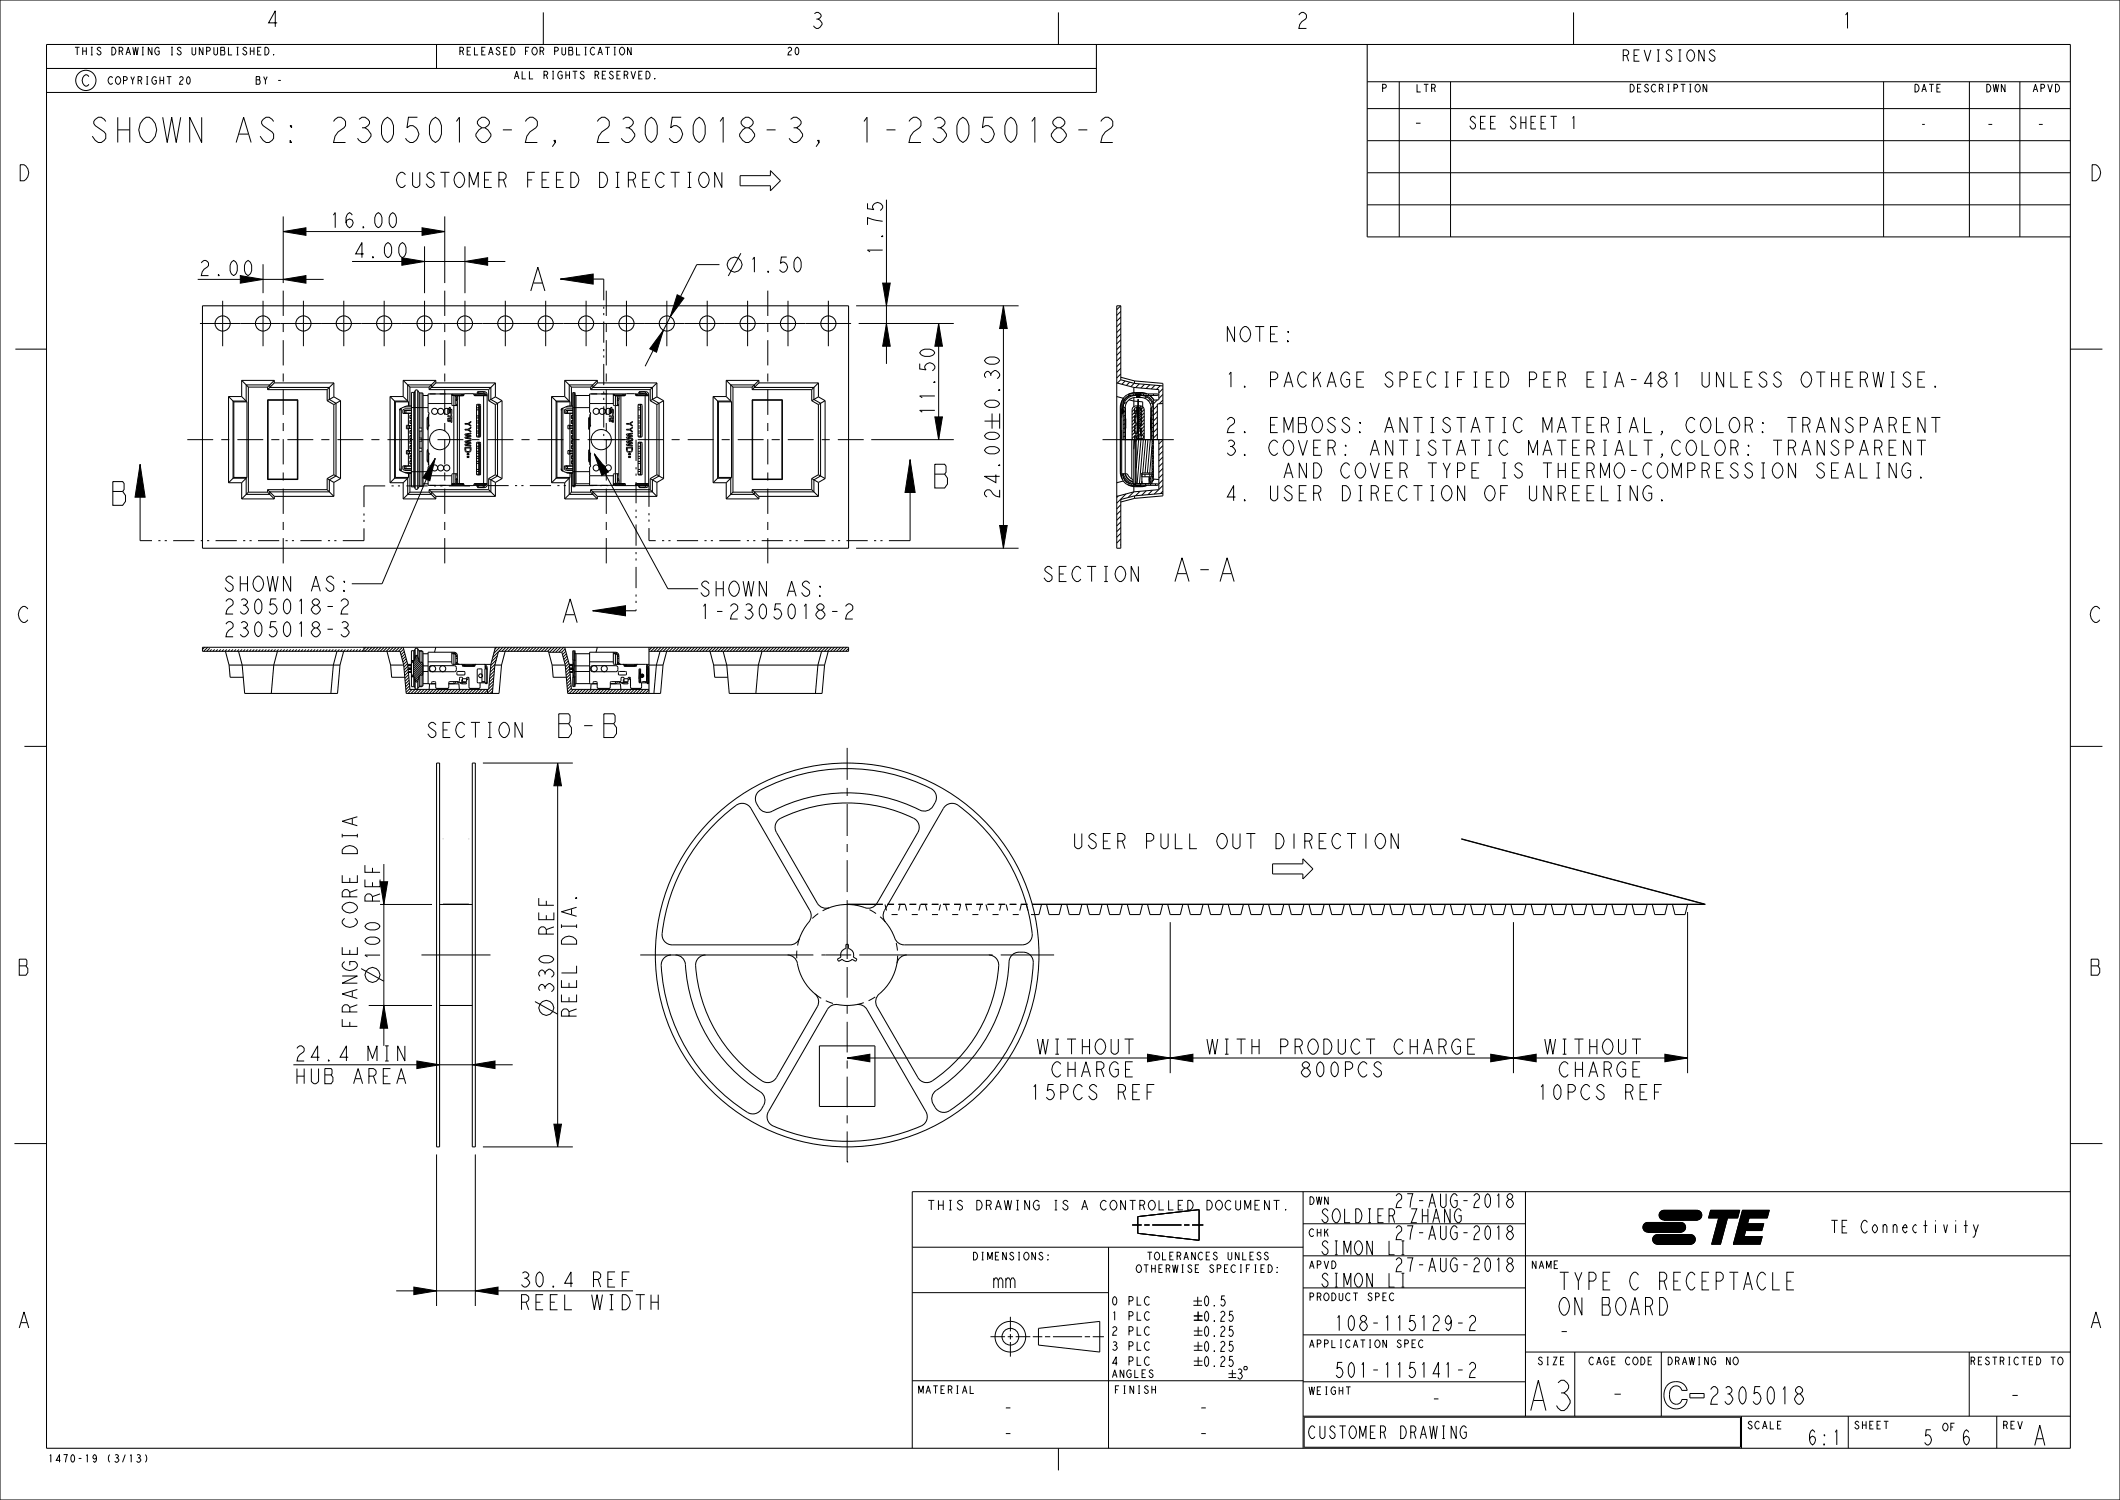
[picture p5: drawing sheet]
<svg xmlns="http://www.w3.org/2000/svg" width="420mm" height="297mm" viewBox="0 0 420 297" stroke-linecap="round" stroke-linejoin="round" font-family="sans-serif">
<defs><g id="words">
<text font-size="7.8" x="302.4" y="279.3">A3</text>
<text font-size="6.5" x="17.4" y="28.2">SHOWN AS: 2305018-2, 2305018-3, 1-2305018-2</text>
<g font-size="6.1">
<text x="233.1" y="115.1">A-A</text>
<text x="111.1" y="146">B-B</text>
</g>
<text font-size="5.2" x="402.5" y="286.2">A</text>
<g font-size="4.6">
<text x="308.5" y="255.4">TYPE C RECEPTACLE</text>
<text x="308.5" y="260.4">ON BOARD</text>
<text x="308.5" y="265.4">-</text>
<text x="318.8" y="277.8">-</text>
<text x="338.2" y="278">2305018</text>
<text x="397.8" y="278">-</text>
</g>
<g font-size="4.1">
<text x="52.5" y="5.3">4</text>
<text x="160.4" y="5.6">3</text>
<text x="256.6" y="5.6">2</text>
<text x="364.5" y="5.6">1</text>
<text x="3.2" y="35.8">D</text>
<text x="413.7" y="35.8">D</text>
<text x="3.2" y="123.2">C</text>
<text x="413.7" y="123.2">C</text>
<text x="3.2" y="193.1">B</text>
<text x="413.7" y="193.1">B</text>
<text x="3.2" y="262.9">A</text>
<text x="413.7" y="262.9">A</text>
</g>
<g font-size="3.9">
<text x="279.8" y="25.9">-</text>
<text x="78.2" y="37.1">CUSTOMER FEED DIRECTION</text>
<text x="65" y="45.1">16.00</text>
<text x="69.7" y="51">4.00</text>
<text x="148" y="53.9">1.50</text>
<text x="174.9" y="50.9" transform="rotate(-90 174.9 50.9)">1.75</text>
<text x="39.2" y="54.6">2.00</text>
<text x="242.4" y="67.7">NOTE:</text>
<text x="242.4" y="76.7">1. PACKAGE SPECIFIED PER EIA-481 UNLESS OTHERWISE.</text>
<text x="185.2" y="82.7" transform="rotate(-90 185.2 82.7)">11.50</text>
<text x="198" y="81.4" transform="rotate(-90 198 81.4)">0.30</text>
<text x="242.4" y="85.7">2. EMBOSS: ANTISTATIC MATERIAL, COLOR: TRANSPARENT</text>
<text x="242.4" y="90.2">3. COVER: ANTISTATIC MATERIALT,COLOR: TRANSPARENT</text>
<text x="251.8" y="94.7">AND COVER TYPE IS THERMO-COMPRESSION SEALING.</text>
<text x="198" y="99.1" transform="rotate(-90 198 99.1)">24.00</text>
<text x="242.4" y="99.2">4. USER DIRECTION OF UNREELING.</text>
<text x="44" y="117.1">SHOWN AS:</text>
<text x="138.3" y="118.1">SHOWN AS:</text>
<text x="208.6" y="115.1">SECTION</text>
<text x="44" y="121.6">2305018-2</text>
<text x="138.3" y="122.6">1-2305018-2</text>
<text x="44" y="126.1">2305018-3</text>
<text x="86.5" y="146">SECTION</text>
<text x="212.2" y="168">USER PULL OUT DIRECTION</text>
<text x="75.3" y="190.5" transform="rotate(-90 75.3 190.5)">100 REF</text>
<text x="109.7" y="197.1" transform="rotate(-90 109.7 197.1)">330 REF</text>
<text x="70.8" y="203.9" transform="rotate(-90 70.8 203.9)">FRANGE CORE DIA</text>
<text x="114.2" y="201.9" transform="rotate(-90 114.2 201.9)">REEL DIA.</text>
<text x="205.2" y="208.7">WITHOUT</text>
<text x="238.8" y="208.7">WITH PRODUCT CHARGE</text>
<text x="305.7" y="208.7">WITHOUT</text>
<text x="58.1" y="210.1">24.4 MIN</text>
<text x="58.1" y="214.6">HUB AREA</text>
<text x="208" y="213.2">CHARGE</text>
<text x="257.3" y="213.2">800PCS</text>
<text x="308.5" y="213.2">CHARGE</text>
<text x="203.7" y="217.7">15PCS REF</text>
<text x="304.3" y="217.7">10PCS REF</text>
<text x="102.6" y="254.8">30.4 REF</text>
<text x="196.6" y="255">mm</text>
<text x="102.6" y="259.3">REEL WIDTH</text>
<text x="264.1" y="263.5">108-115129-2</text>
<text x="264.1" y="272.8">501-115141-2</text>
<text x="198.5" y="280.3">-</text>
<text x="237.2" y="280.3">-</text>
<text x="283.3" y="278.5">-</text>
<text x="198.5" y="285.4">-</text>
<text x="237.2" y="285.4">-</text>
<text x="357.9" y="286.1">6:1</text>
<text x="380.7" y="286.1">5</text>
<text x="388.4" y="286.1">6</text>
</g>
<g font-size="3.6">
<text x="276" y="239.1">27-AUG-2018</text>
<text x="261.4" y="242.1">SOLDIER ZHANG</text>
<text x="276" y="245.5">27-AUG-2018</text>
<text x="261.4" y="248.4">SIMON LI</text>
<text x="276" y="251.8">27-AUG-2018</text>
<text x="261.4" y="254.9">SIMON LI</text>
</g>
<g font-size="3.3">
<text x="290.8" y="25.5">SEE SHEET 1</text>
<text x="393.3" y="25.9">-</text>
<text x="403.3" y="25.9">-</text>
<text x="362.4" y="244.1">TE Connectivity</text>
<text x="259" y="284.8">CUSTOMER DRAWING</text>
</g>
<g font-size="2.9">
<text x="16" y="17.1">C</text>
<text x="321.1" y="12.1">REVISIONS</text>
</g>
<g font-size="2.6">
<text x="380.4" y="25.6">-</text>
<text x="238.2" y="258.6">0.5</text>
<text x="238.2" y="261.6">0.25</text>
<text x="238.2" y="264.6">0.25</text>
<text x="238.2" y="267.6">0.25</text>
<text x="238.2" y="270.6">0.25</text>
</g>
<text font-size="2.5" x="190" y="239.6">THIS DRAWING IS A CONTROLLED DOCUMENT.</text>
<g font-size="2.2">
<text x="220" y="258.4">0 PLC</text>
<text x="220" y="261.4">1 PLC</text>
<text x="220" y="264.4">2 PLC</text>
<text x="220" y="267.4">3 PLC</text>
<text x="220" y="270.3">4 PLC</text>
</g>
<g font-size="2">
<text x="14.6" y="10.9">THIS DRAWING IS UNPUBLISHED.</text>
<text x="90.7" y="10.9">RELEASED FOR PUBLICATION</text>
<text x="155.7" y="10.9">20</text>
<text x="21.2" y="16.7">COPYRIGHT</text>
<text x="35.2" y="16.7">20</text>
<text x="50.5" y="16.7">BY -</text>
<text x="101.6" y="15.6">ALL RIGHTS RESERVED.</text>
<text x="273.6" y="18.2">P</text>
<text x="280.4" y="18.2">LTR</text>
<text x="322.6" y="18.2">DESCRIPTION</text>
<text x="379" y="18.2">DATE</text>
<text x="393.2" y="18.2">DWN</text>
<text x="402.5" y="18.2">APVD</text>
<text x="259.2" y="238.5">DWN</text>
<text x="259.2" y="244.8">CHK</text>
<text x="192.5" y="249.5">DIMENSIONS:</text>
<text x="224.9" y="252">OTHERWISE SPECIFIED:</text>
<text x="227.1" y="249.5">TOLERANCES UNLESS</text>
<text x="259.2" y="251.2">APVD</text>
<text x="303.2" y="251.2">NAME</text>
<text x="259.2" y="257.5">PRODUCT SPEC</text>
<text x="259.2" y="266.8">APPLICATION SPEC</text>
<text x="181.7" y="275.9">MATERIAL</text>
<text x="220.1" y="272.8">ANGLES</text>
<text x="220.6" y="275.9">FINISH</text>
<text x="304.5" y="270.2">SIZE</text>
<text x="314.6" y="270.2">CAGE CODE</text>
<text x="330.1" y="270.2">DRAWING NO</text>
<text x="390.1" y="270.2">RESTRICTED TO</text>
<text x="259.2" y="276.1">WEIGHT</text>
<text x="346" y="282.9">SCALE</text>
<text x="367.2" y="282.9">SHEET</text>
<text x="384.7" y="283.3">OF</text>
<text x="396.6" y="282.9">REV</text>
<text x="9.3" y="289.5">1470-19 (3/13)</text>
</g>
</g></defs>
<g fill="#000">
<path d="M111 55.3l6.5-1v2zM27.8 91.9l1 6.5h-2zM180.3 91l1 6.5h-2zM117.4 120.9l6.5-1v2zM75.3 174.6h1.5l-.8 4.5zM76 199.1l.8 4.5h-1.5zM329 239.9l.6-.3h6.6a.95 .95 0 0 1 .9 .9 .95 .95 0 0 1-.8 1h-6.7a.95 .95 0 0 1-.8-.5 .95 .95 0 0 1 .2-1.1zM345.2 239.6h5.3l-.4 1.5h-3.6l-3.1 5.3zM325.8 242.3l.6-.3h6.6a.95 .95 0 0 1 .9 .9 .95 .95 0 0 1-.8 1l-6.7 .1a.95 .95 0 0 1-.8-.6 .95 .95 0 0 1 .2-1.1zM327.7 244.7l.7-.2h6.5a.95 .95 0 0 1 1 .8 .95 .95 0 0 1-.9 1l-6.6 .1a.95 .95 0 0 1-.9-.6 .95 .95 0 0 1 .2-1.1zM338.9 239.6h5.8l-.4 1.5h-2.1l-1.4 5.3h-1.7l1.4-5.3h-2zM345.8 243.6l-.3 1.3h3.6l-.4 1.5h-5.3z"/>
<path d="M346.5 241.1l-.3 1.2h3.2l-.3 1.3h-3.3l-2.4 2.8z"/>
</g>
<g fill="none" stroke="#000" stroke-width=".2">
<path d="M0 0h420v297h-420zM9.2 8.8h401v278h-401zM9.2 13.6h208M33 15.2h.9M33.5 15.2v1.5M48.9 9.6l-.3-.2-.4 .2v.3l.7 .5-.1 .4-.4 .1-.3-.4M49.6 9.4v1.5M49.6 10.1h.7M50.3 9.4v1.5M51 10.1h.5M51.8 9.4h-.8v1.5h.8M52.5 9.4a.76 .76 0 0 1 .8 .7 .76 .76 0 0 1-.8 .8z"/>
<path d="M54.2 10.8l.1 .1zM55.1 15.9h.5M86.5 8.8v4.8M107.6 2.5v6.3M119.9 9.4h.9M120.4 9.4v1.5M121.6 9.4h.4M121.6 10.9h.4M121.8 9.4v1.5M123 9.5l.1-.1a.77 .77 0 0 1 .7 .7 .77 .77 0 0 1-.7 .8l-.1-.1a.88 .88 0 0 1 0-1.3zM125 14.1l.5 1.5 .4-1.5M125 9.4v1.5l-.7-1.5v1.5"/>
<path d="M126.5 14.9h.5M127.3 14.1h-.8v1.5h.8M128 14.1a.76 .76 0 0 1 .8 .8 .76 .76 0 0 1-.8 .7zM129.7 15.5l.1 .1zM209.7 2.5v6.3M217.2 8.8v9.5h-208M270.9 8.8v38.1h139.3M270.9 16.2h139.3M277.2 16.2v30.7M287.4 16.2v30.7M311.7 2.5v6.3M336.1 16.8l.1-.1a.77 .77 0 0 1 .7 .8 .77 .77 0 0 1-.7 .7l-.1-.1a.88 .88 0 0 1 0-1.3z"/>
<path d="M337.6 9.9v2.2l-1.1-2.2v2.2M338.1 16.7v1.5l-.7-1.5v1.5M339.8 10.2l-.4-.3a.56 .56 0 0 0-.7 .5l.4 .4a.76 .76 0 0 1 .5 1.1l-.2 .2a.85 .85 0 0 1-.8-.5M373.2 16.2v30.7M384.4 16.7h-.7v1.5h.7M390.2 16.2v30.7M400.2 16.2v30.7M407.2 16.7a.76 .76 0 0 1 .8 .8 .76 .76 0 0 1-.8 .7zM270.9 34.2h139.3M270.9 21.5h139.3M270.9 27.9h139.3M311.6 23.4l.2-.4v2.5"/>
<path d="M105.2 57.6l1.4-4.7 1.3 4.7M105.7 56h1.7M111 55.3l6.5-1v2zM111 55.3h8.6M270.9 40.6h139.3M3 69.1h6.2M40.1 60.5h128v48h-128zM45.3 78.5v17.1M45.3 78.5l1 1.1M45.3 78.5h2.6M46.3 79.6v14.9M46.3 79.6h2.6"/>
<path d="M47.9 75.3v3.2M47.9 78.5l1 1.1M47.9 75.3l1.3 1.3M47.9 75.3h6.4M48.8 76.2h4.6v.5h11.8v2.4l1.4 .8v14.3l-1.4 .8v2.4h-11.8v.5h-4.6v-3.2h-2.6v-15.3h2.6zM48.9 79.6v14.9M49.2 76.6v20.9M49.2 76.6h3.8M53 76.6v.5M53 79.2v15.7M53 79.2h.1M53 79.2h6"/>
<path d="M53 77.1h11.8M53.1 79.2v15.6M53.1 79.2h5.8M54.3 75.3v.5M54.3 75.3l-1.3 1.3M54.3 75.8l-1.3 1.3M54.3 75.8h11.8M58.9 79.2v15.6M59 79.2v15.7M59 79.2h-.1M64.8 77.1v2.2M64.8 79.3l1.3 .8"/>
<path d="M66.1 75.8v2.8M66.1 75.8l-1.3 1.3M66.1 78.6l-1.3 .7M66.1 78.6l1.4 .7M67.5 79.3v15.5M67.5 79.3l-1.4 .8M77.3 78.5v17.1M77.3 78.5l1 1.1M77.3 78.5h2.6M78.3 79.6v14.9M78.3 79.6h2.6M79.9 75.3v3.2"/>
<path d="M79.9 78.5l1 1.1M79.9 75.3l1.3 1.3M79.9 75.3h6.4M80.8 76.2h4.6v.5h11.8v2.4l1.4 .8v14.3l-1.4 .8v2.4h-11.8v.5h-4.6v-3.2h-2.6v-15.3h2.6zM80.9 79.6v.8M81.2 76.6v3.8M81.2 76.6h3.8M82 77.7h-.5v18.7h.5M82 77.7v18.7M82.2 77.6l-.2 .1M82.2 77.6v18.9M82.2 77.4v.2"/>
<path d="M82.2 77.4v19.3M82.8 77.3a.3 .3 0 0 0-.6 .1M82.8 77.3v19.5M82.8 77.3l.2 .4M83 77.7l.2 .1M83 77.7v18.7M83.2 77.8v6.9M83.2 77.8h.4M83.6 77.8l.2 .2v18.1l-.2 .2M83.6 77.8v18.5M83.8 78.3h1M85 76.6v.5"/>
<path d="M85 77.1h11.8M86.3 75.3v.5M86.3 75.3l-1.3 1.3M86.3 75.8l-1.3 1.3M86.3 75.8h11.8M89.7 78.2l-.2-.2v2.1l.2 .2M89.7 78v.2M89.7 78.2h1.7M90.3 79.2h.1M90.3 79.2l.3 .1M90.4 78.9l-.1 .3M90.4 78.9l.3 .1"/>
<path d="M90.4 78.3h1.4M90.5 78.3l-.1 .6M90.6 79.3v15.5M90.6 79.3h.1M90.7 79l-.1 .3M90.7 78.3v.7M91 78.3v17.4M91.4 78.2l.2 .1M91.4 78v.2M91.6 78v.3M91.8 78v.3h-2.3M92 78h-7.2v1.9h4.7"/>
<path d="M93.8 78h2.3v.3h-2.1M93.9 78.1l-.2-.2h-1.6l-.4 .4M93.9 78.1l.2 .2h2.4M93.9 78v.1M94.1 78v.3M94.3 78.2l-.2 .1M94.3 78v.2M94.3 78.2h1.6M94.7 77.7l.1 .3M95.8 78.3v17.4M95.8 77.5l.5 .2 .2 .4M95.8 77.5l-1.3 .2 .1 .3 1.3-.2"/>
<path d="M95.8 77.5l.1 .3M95.9 77.8l.2 .1 .1 .2M95.9 78.2l.2 .1M95.9 78v.2M96.2 78.1v.2M96.2 78.1h.3M96.5 78.1l-.2 .2M96.5 78.1v17.9M96.8 77.1v2.2M96.8 79.3l1.3 .8M98.1 75.8l-1.3 1.3M98.1 75.8v2.8"/>
<path d="M98.1 78.6l-1.3 .7M98.1 78.6l1.4 .7M99.5 79.3v15.5M99.5 79.3l-1.4 .8M109.3 78.5v17.1M109.3 78.5h2.6M109.3 78.5l1 1.1M110.3 79.6h2.6M110.3 79.6v14.9M111.9 75.3v3.2M111.9 75.3h6.4M111.9 78.5l1 1.1"/>
<path d="M111.9 75.3l1.3 1.3M112.8 76.2h4.6v.5h11.8v2.4l1.4 .8v14.3l-1.4 .8v2.4h-11.8v.5h-4.6v-3.2h-2.6v-15.3h2.6zM112.9 79.6v.8M113.2 76.6v3.8M113.2 76.6h3.8M113.5 77.7h.1M113.5 77.7v18.7M113.5 77.7h.4M113.9 77.7v18.7M113.9 78.1l.2 .2M114.1 78.3h2.7M114.1 78.3v17.5"/>
<path d="M117 77.1h11.8M117 76.6v.5M118.3 75.3l-1.3 1.3M118.3 75.8l-1.3 1.3M118.3 75.8h11.8M118.3 75.3v.5M121.7 78.2l-.2-.2v2.1l.2 .2M121.7 78.2h1.7M121.7 78v.2M122.3 79.2h.1M122.3 79.2l.3 .1M122.4 78.9l-.1 .3"/>
<path d="M122.4 78.9l.3 .1M122.4 78.3h1.4M122.5 78.3l-.1 .6M122.6 79.3v15.5M122.6 79.3h.1M122.7 79l-.1 .3M122.7 78.3v.7M123 78.3v17.4M123.4 78.2l.2 .1M123.4 78v.2M123.6 78v.3M123.8 78v.3h-2.3"/>
<path d="M124 78h-7.2v1.9h4.7M125.8 78h2.3v.3h-2.1M125.9 78.1l-.2-.2h-1.6l-.4 .4M125.9 78.1l.2 .2h2.4M125.9 78v.1M126.1 78v.3M126.3 78.2l-.2 .1M126.3 78.2h1.6M126.3 78v.2M126.7 77.7l.1 .3M127.8 78.3v17.4M127.8 77.5l.5 .2 .2 .4"/>
<path d="M127.8 77.5l-1.3 .2v.2l1.4-.1M127.8 77.5l.1 .3M127.9 77.8l.2 .1 .1 .2M127.9 78.2l.2 .1M127.9 78v.2M128.2 78.1h.3M128.2 78.1v.2M128.5 78.1l-.2 .2M128.5 78.1v17.9M128.8 79.3l1.3 .8M128.8 77.1v2.2M130.1 78.6l-1.3 .7"/>
<path d="M130.1 75.8l-1.3 1.3M130.1 78.6l1.4 .7M130.1 75.8v2.8M131.5 79.3l-1.4 .8M131.5 79.3v15.5M141.3 78.5h2.6M141.3 78.5l1 1.1M141.3 78.5v17.1M142.3 79.6h2.6M142.3 79.6v14.9M143.9 75.3h6.4M143.9 78.5l1 1.1"/>
<path d="M143.9 75.3l1.3 1.3M143.9 75.3v3.2M144.8 76.2h4.6v.5h11.8v2.4l1.4 .8v14.3l-1.4 .8v2.4h-11.8v.5h-4.6v-3.2h-2.6v-15.3h2.6zM144.9 79.6v14.9M145.2 76.6h3.8M145.2 76.6v20.9M149 79.2h6M149 77.1h11.8M149 79.2h.1M149 76.6v.5M149 79.2v15.7M149.1 79.2h5.8"/>
<path d="M149.1 79.2v15.6M150.3 75.8h11.8M150.3 75.3l-1.3 1.3M150.3 75.8l-1.3 1.3M150.3 75.3v.5M154.9 79.2v15.6M155 79.2h-.1M155 79.2v15.7M160.8 79.3l1.3 .8M160.8 77.1v2.2M162.1 75.8l-1.3 1.3M162.1 78.6l-1.3 .7"/>
<path d="M162.1 78.6l1.4 .7M162.1 75.8v2.8M163.5 79.3l-1.4 .8M163.5 79.3v15.5M221.2 78.5l1.3 .4M221.2 75.8l3.4 .9M222 60.5l-.8 .8M222 68.4l-.8 .8M222 61.7l-.8 .8M222 62.8l-.8 .8M222 63.9l-.8 .8M222 65l-.8 .8"/>
<path d="M222 66.2l-.8 .8M222 67.3l-.8 .8M222 69.5l-.8 .8M222 70.7l-.8 .8M222 71.8l-.8 .8M222 72.9l-.8 .8M222 74l-.8 .8M222 75.2l-.6 .6M222 60.5h-.8v48h.8v-9.6l2.8-.7M222 60.5v14.7M222 75.2l2.8 .7M222 74.7l2.8 .7"/>
<path d="M222.3 79.5l-.3 1.2M222.3 79.2l-.3 .7-.1 .8M222.6 78.8l-.4 3.9M222.9 75.4l-.6 .7M223.2 79.7l-.5 .2M223.6 78.1v.3M223.7 79.2l.9 .2 1.8 .2v.9M223.8 75.7l-.7 .6M223.9 78.3l-.7 .4-.7 1M224.6 78v.3M224.6 76.7l5 .4v2.1h-1.1v15.6l1.1 .1M224.6 76.7v1.1"/>
<path d="M224.6 78.7v1.8M224.7 75.9l-.7 .7M224.8 75.4v.5M224.8 75.4l5.6 .5v22.3l-5.6 .5M224.8 75.9l5.6 .5M224.9 78h1.2M224.9 78l.4 .6M224.9 78h.1M224.9 78l.2 .3M224.9 78l1 .3M224.9 78.3a2.4 2.4 0 0 0-2.4 2.4M224.9 77.7l-1.4 .4"/>
<path d="M224.9 77.8l-1.1 .2M224.9 77.8h1.1M224.9 77.7h1.1M224.9 77.7v.1M224.9 78.3h.1M224.9 78.1l1 .2M225 78.1l.8 .3M225 78.2l.8 .2M225.1 78.3l.7 .2M225.1 78.3h.1M225.1 78.3l.2 .3M225.1 78.4l.6 .1"/>
<path d="M225.2 78l.7 .2M225.2 78.4l.5 .2M225.3 78.5l.2 .1M225.3 78.6h.1M225.3 78.6h.4M225.4 78l.6 .1M225.5 79v8M225.6 78v.3M225.6 78l.4 .1M225.7 76l-.7 .7M225.8 78h.2M225.9 78.3l-.2 .3"/>
<path d="M225.9 78.3h.1M226 78l-.1 .3M226 78.3a2.4 2.4 0 0 1 2.4 2.4M226 77.7l1.3 .3M226 77.8l1.1 .2M226 77.7v.1M226 78.3h.1M226.1 78h-.1M226.1 78h.1M226.1 78l-.4 .6M226.1 78.3l-.8 .4M226.6 78l-.1 .3"/>
<path d="M226.8 76.1l-.8 .7M227 78.3l.7 .4 .8 1.1M227.2 78.6l-.5 .2M227.5 78v.3M227.7 78.3l.9 .9M227.8 76.2l-.7 .7M227.8 78.3l.8 .9M227.9 79.1l-.4 .2M228.2 79.8l-.3 .1M228.5 78v.3M228.8 76.3l-.7 .7M229.3 79.2l-.8 .8"/>
<path d="M229.9 76.4l-.8 .7M230.4 77l-.8 .8M230.4 78.1l-.8 .8M230.4 79.2l-.7 .8M230.4 79.9l-1.1 .1v7M410.2 69.1h6.3M22.4 95.4h1.9l.3 .3v1.2l-.3 .4 .6 .8v1.2l-.6 .8h-1.9zM22.4 97.3h1.9M27.8 91.9l1 6.5h-2zM27.8 91.9v15.1M45.3 95.6h2.6M46.3 94.5l-1 1.1"/>
<path d="M46.3 94.5h2.6M47.9 95.6v3.2M47.9 98.8h6.4M48.9 94.5l-1 1.1M49.2 97.5l-1.3 1.3M49.2 97.5h3.8M53 97v.5M53 97.5l1.3 1.3M53 97l1.3 1.3M53 97h11.8M53 94.9h6M53.1 94.8l-.1 .1"/>
<path d="M53.1 94.8h5.8M54.3 98.3v.5M54.3 98.3h11.8M58.9 94.8l.1 .1M64.8 94.8v2.2M64.8 97l1.3 1.3M64.8 94.8l1.3 .7M66.1 80.1v13.9M66.1 94l1.4 .8M66.1 94l-1.3 .8M66.1 95.5v2.8M67.5 94.8l-1.4 .7"/>
<path d="M77.3 95.6h2.6M78.3 94.5l-1 1.1M78.3 94.5h2.6M79.2 92.8l.4 .5a2.65 2.65 0 0 0 1.9 .4M79.2 81v.2M79.2 93.1l.1 .1M79.4 80.9h-.1M79.5 80.8v12.5M79.9 95.6v3.2M79.9 98.8h6.4M80.1 93.5h1.4M80.1 80.6l-.7 .3-.2 .4v11.7"/>
<path d="M80.1 92.8h1.4M80.1 92.3h1.4M80.1 81.8h1.4M80.1 81.3h1.4M80.1 81.2h1.4M80.4 81.3v.5M80.4 92.3v.5M80.8 89.8h.7M80.8 89.3h.7M80.8 84.8h.7M80.8 84.3h.7M80.9 81.8v2.4h-.4v.7h.4v4.3h-.4v.7h.4v2.3"/>
<path d="M80.9 93.7v.8M80.9 94.5l-1 1.1M81.1 84.3v.5M81.1 89.3v.5M81.2 93.7v3.8M81.2 97.5h3.8M81.2 97.5l-1.3 1.3M81.2 91.8h.3M81.2 91.3h.3M81.2 90.8h.3M81.2 90.3h.3M81.2 83.8h.3"/>
<path d="M81.2 83.3h.3M81.2 82.8h.3M81.2 82.3h.3M81.2 88.8h.3M81.2 88.3h.3M81.2 87.8h.3M81.2 87.3h.3M81.2 86.8h.3M81.2 86.3h.3M81.2 85.8h.3M81.2 85.3h.3M81.5 80.9h-1.3l-.4 .2v.7h1.7"/>
<path d="M81.5 92.2h-1.7v.7l.4 .2h1.3M81.5 80.7h2.3M81.5 80.4h-.9l-.5 .2M81.5 80.6h-1.4M82 96.4l.2 .1M82.2 96.5v.2M82.2 96.7a.3 .3 0 0 0 .6 .1M83 89.3h.6M83 88.7h.6M83 87.3h.6M83 86.7h.6M83 85.3h.6"/>
<path d="M83 84.7h.6M83 96.4l-.2 .4M83.2 96.3l-.2 .1M83.2 85.3v1.4M83.2 87.3v1.4M83.2 89.3v7M83.2 96.3h.4M83.8 95.8h1M83.8 80.7h1M84.6 84.7l.2 .4M84.6 91.1l.3 .4M84.6 83v1.7"/>
<path d="M84.6 89.4v1.7M84.6 91.1h.2M84.6 89.4h.2M84.6 84.7h.2M84.6 83h.2M84.8 84.7v.3M84.8 91.1l.1 .3M84.8 83v1.7M84.8 89.4v1.7M84.8 89.4h.1M84.8 83l.1 .1M84.8 89l-.2 .4"/>
<path d="M84.8 89.1v.3M84.8 89.7l.2 .1-.1 .2v2.1M84.8 81.7l.2 .1-.1 .2M84.8 84.7h.1M84.8 93.4h-3.3M84.9 82.6l-.3 .4M84.9 91l-.1 .1M84.9 82.7l-.1 .3M84.9 89.7v2.4M84.9 92.1l.1 .2-.2 .1M84.9 82v2l.1 .3-.2 .1M84.9 82v2.4"/>
<path d="M85 97.5l1.3 1.3M85 97l1.3 1.3M85 97v.5M85 97h11.8M86.3 98.3v.5M86.3 98.3h11.8M88.7 82.3l.6 .2v-.3l.2 .1v.6h-.2v-.2l-.6-.2zM88.7 82.8l.8 .2v.6h-.2v-.4l-.1-.1v.4h-.2v-.4h-.1v.4l-.2-.1zM88.7 80.9l.2 .1-.1 .9-.1-.1zM89 80.7l.2 .1-.1 .9-.1-.2zM89.3 81.1h.2l-.1 .9-.1-.1zM89.5 94.2h-4.7v1.9h7.2"/>
<path d="M89.5 95.8h2.3v.3M89.7 93.8l-.2 .2v2.1l.2-.2M89.7 95.9v.2M89.7 95.9h1.7M89.9 93.8v2l.4-.3v-1.7M89.9 80.3v-2l.4 .3v1.7M90.3 94.9h.1M90.3 94h.3M90.3 80.1h.3M90.3 94.9l.1 .3M90.4 95.2l.1 .5M90.4 95.8h1.4"/>
<path d="M90.6 94.8h.1M90.6 94.8l-.3 .1M90.6 80.3h-.7v13.5h.7M90.6 94.8l.1 .3M90.7 95.1l-.3 .1M90.7 95.1v.6M91.4 95.9v.2M91.6 95.8l-.2 .1M91.6 95.8v.3M91.7 95.8l.4 .3h1.6l.2-.2M93.9 95.9v.2M94 95.8h2.1v.3h-2.3"/>
<path d="M94.1 95.8v.3M94.1 95.8l.2 .1M94.3 95.9v.2M94.3 95.9h1.6M94.4 93.3h.5M94.4 92.9h.5M94.4 91.7h.5M94.4 91.3h.5M94.4 90.7h.5M94.4 90.3h.5M94.4 89.7h.5M94.4 89.3h.5"/>
<path d="M94.4 88.7h.5M94.4 88.3h.5M94.4 87.7h.5M94.4 86.3h.5M94.4 85.7h.5M94.4 85.3h.5M94.4 84.7h.5M94.4 84.3h.5M94.4 83.7h.5M94.4 83.3h.5M94.4 82.7h.5M94.4 82.3h.5"/>
<path d="M94.4 81.1h.5M94.4 80.7h.5M94.4 93.9h.5M94.4 80.2h.5M94.5 87.6l.5-.1 .2 .2v6.1l-.2 .2h-.4l-.2-.2zM94.5 80.1l.5-.1 .2 .2v6.1l-.2 .2h-.4l-.2-.2zM94.8 96.1l-.1 .3M94.9 80v6.5M94.9 87.5v6.5M95.9 96.3l-1.3-.2-.1 .3 1.3 .2M95.9 96.3l-.1 .3M95.9 95.9v.2"/>
<path d="M96.1 95.8l-.2 .1M96.2 96l-.1 .2-.2 .1M96.2 96h.3M96.2 95.7v.3M96.3 95.7l.2 .2M96.5 96l-.2 .4-.5 .2M96.5 95.7h-2.4l-.2 .2M96.8 97l1.3 1.3M96.8 94.8l1.3 .7M96.8 94.8v2.2M98.1 94l1.4 .8M98.1 80.1v13.9"/>
<path d="M98.1 94l-1.3 .8M98.1 95.5v2.8M99.5 94.8l-1.4 .7M109.3 95.6h2.6M110.3 94.5l-1 1.1M110.3 94.5h2.6M111.2 92.8l.4 .5a2.65 2.65 0 0 0 1.9 .4M111.2 81v.2M111.3 93.2h.1M111.4 80.9h-.1M111.5 80.8v12.5M111.9 98.8h6.4"/>
<path d="M111.9 95.6v3.2M112.1 93.5h1.4M112.1 80.6l-.7 .3-.2 .4v11.7M112.1 92.8h1.4M112.1 92.3h1.4M112.1 81.8h1.4M112.1 81.3h1.4M112.1 81.2h1.4M112.4 81.3v.5M112.4 92.3v.5M112.8 89.8h.7M112.8 89.3h.7"/>
<path d="M112.8 84.8h.7M112.8 84.3h.7M112.9 81.8v2.4h-.4v.7h.4v4.3h-.4v.7h.4v2.3M112.9 93.7v.8M112.9 94.5l-1 1.1M113.1 84.3v.5M113.1 89.3v.5M113.2 97.5h3.8M113.2 93.7v3.8M113.2 97.5l-1.3 1.3M113.2 91.8h.3M113.2 91.3h.3"/>
<path d="M113.2 90.8h.3M113.2 90.3h.3M113.2 83.8h.3M113.2 83.3h.3M113.2 82.8h.3M113.2 82.3h.3M113.2 88.8h.3M113.2 88.3h.3M113.2 87.8h.3M113.2 87.3h.3M113.2 86.8h.3M113.2 86.3h.3"/>
<path d="M113.2 85.8h.3M113.2 85.3h.3M113.5 96.3v.1M113.5 93.4h3.3M113.5 92.2h-1.7v.7l.4 .2h1.3M113.5 80.9h-1.3l-.4 .2v.7h1.7M113.5 80.7h3.3M113.5 80.4h-.9l-.5 .2M113.5 80.6h-1.4M113.5 96.4h.4M114.1 95.8l-.2 .2M114.1 95.8h2.7"/>
<path d="M116.6 84.7l.2 .4M116.6 91.1l.3 .4M116.6 91.1h.2M116.6 89.4h.2M116.6 84.7h.2M116.6 83h.2M116.6 83v1.7M116.6 89.4v1.7M116.8 84.7v.3M116.8 91.1l.1 .3M116.8 89.4h.1M116.8 83v1.7"/>
<path d="M116.8 89.4v1.7M116.8 83l.1 .1M116.8 89l-.2 .4M116.8 89.1v.3M116.8 89.7l.2 .1-.1 .2v2.1M116.8 81.7l.2 .1-.1 .2M116.8 84.7h.1M116.9 82.6l-.3 .4M116.9 91l-.1 .1M116.9 82.7l-.1 .3M116.9 89.7v2.4M116.9 92.1l.1 .2-.2 .1"/>
<path d="M116.9 82v2l.1 .3-.2 .1M116.9 82v2.4M117 97h11.8M117 97.5l1.3 1.3M117 97l1.3 1.3M117 97v.5M118.3 98.3h11.8M118.3 98.3v.5M120.7 82.8l.8 .2v.6h-.2v-.4l-.1-.1v.4h-.2v-.4h-.1v.4l-.2-.1zM120.7 82.3l.6 .2v-.3l.2 .1v.6h-.2v-.2l-.6-.2zM120.7 80.9l.2 .1-.1 .9-.1-.1zM121 80.7l.2 .1-.1 .9-.1-.2z"/>
<path d="M121.3 81.1h.2l-.1 .9-.1-.1zM121.5 94.2h-4.7v1.9h7.2M121.5 95.8h2.3v.3M121.7 93.8l-.2 .2v2.1l.2-.2M121.7 95.9h1.7M121.7 95.9v.2M121.9 93.8v2l.4-.3v-1.7M121.9 80.3v-2l.4 .3v1.7M122.3 94.9h.1M122.3 94h.3M122.3 80.1h.3M122.3 94.9l.1 .3"/>
<path d="M122.4 95.2l.1 .5M122.4 95.8h1.4M122.6 94.8h.1M122.6 94.8l-.3 .1M122.6 80.3h-.7v13.5h.7M122.6 94.8l.1 .3M122.7 95.1l-.3 .1M122.7 95.1v.6M123.4 95.9v.2M123.6 95.8l-.2 .1M123.6 95.8v.3M123.7 95.8l.4 .3h1.6l.2-.2"/>
<path d="M125.9 95.9v.2M126 95.8h2.1v.3h-2.3M126.1 95.8v.3M126.1 95.8l.2 .1M126.3 95.9h1.6M126.3 95.9v.2M126.4 93.3h.5M126.4 92.9h.5M126.4 91.7h.5M126.4 91.3h.5M126.4 90.7h.5M126.4 90.3h.5"/>
<path d="M126.4 89.7h.5M126.4 89.3h.5M126.4 88.7h.5M126.4 88.3h.5M126.4 87.7h.5M126.4 86.3h.5M126.4 85.7h.5M126.4 85.3h.5M126.4 84.7h.5M126.4 84.3h.5M126.4 83.7h.5M126.4 83.3h.5"/>
<path d="M126.4 82.7h.5M126.4 82.3h.5M126.4 81.1h.5M126.4 80.7h.5M126.4 93.9h.5M126.4 80.2h.5M126.5 87.6l.5-.1 .2 .2v6.1l-.2 .2h-.4l-.2-.2zM126.5 80.1l.5-.1 .2 .2v6.1l-.2 .2h-.4l-.2-.2zM126.8 96.1l-.1 .3M126.9 80v6.5M126.9 87.5v6.5M127.9 96.3l-1.4-.1v.2l1.3 .2"/>
<path d="M127.9 96.3l-.1 .3M127.9 95.9v.2M128.1 95.8l-.2 .1M128.2 96l-.1 .2-.2 .1M128.2 96h.3M128.2 95.7v.3M128.3 95.7l.2 .2M128.5 96l-.2 .4-.5 .2M128.5 95.7h-2.4l-.2 .2M128.8 94.8l1.3 .7M128.8 97l1.3 1.3M128.8 94.8v2.2"/>
<path d="M130.1 94l1.4 .8M130.1 94l-1.3 .8M130.1 80.1v13.9M130.1 95.5v2.8M131.5 94.8l-1.4 .7M141.3 95.6h2.6M142.3 94.5h2.6M142.3 94.5l-1 1.1M143.9 98.8h6.4M143.9 95.6v3.2M144.9 94.5l-1 1.1M145.2 97.5h3.8"/>
<path d="M145.2 97.5l-1.3 1.3M149 97h11.8M149 94.9h6M149 97.5l1.3 1.3M149 97l1.3 1.3M149 97v.5M149.1 94.8h5.8M149.1 94.8l-.1 .1M150.3 98.3h11.8M150.3 98.3v.5M154.9 94.8l.1 .1M160.8 94.8l1.3 .7"/>
<path d="M160.8 97l1.3 1.3M160.8 94.8v2.2M162.1 94l1.4 .8M162.1 94l-1.3 .8M162.1 80.1v13.9M162.1 95.5v2.8M163.5 94.8l-1.4 .7M180.3 91l1 6.5h-2zM180.3 91v16M185.2 91.9h1.9l.3 .4v1.2l-.3 .4 .6 .8v1.1l-.6 .8h-1.9zM185.2 93.9h1.9M221.5 98.2l-.3 .3"/>
<path d="M221.9 93.4l.1 .8 .3 .7M221.9 93.4h.1M221.9 80.7h.1M221.9 80.7v12.7M222 93.4l.3 1.2M222 80.7v12.7M222 100l-.8 .8M222.2 80.9l.2 .2a.47 .47 0 0 1 .3 .5 .47 .47 0 0 1-.5 .4M222.2 94.2a1.9 1.9 0 0 0 1.9 1.9M222.2 80.9l.5 .5-.2 .3M222.2 94h.3v.2M222.2 82h.1"/>
<path d="M222.2 81.9h.1M222.2 81.8l.1 .1M222.2 81.7l.2 .2M222.2 81.6l.2 .2M222.2 81.5l.2 .3M222.2 81.4l.3 .4M222.2 81.3l.3 .4M222.2 81.2l.4 .5M222.2 81.1l.4 .5M222.2 81l.4 .6M222.2 94.2h.3M222.2 87h8.2"/>
<path d="M222.2 80.9l.5 .6M222.4 81.1l.3 .4M222.5 87v-7.1a1.6 1.6 0 0 1 1.6-1.6l5.4-.1-.1-.2h-5.3a1.9 1.9 0 0 0-1.9 1.9v14.3M222.5 94.2a1.6 1.6 0 0 0 1.6 1.6M222.5 81.7l-.3 .3M222.5 94.4l.7 1 .7 .4M222.5 95.2l-1.3 .4M222.6 93.8a2.4 2.4 0 0 0 1.8 1.9M222.9 93.8a2.1 2.1 0 0 0 1.5 1.6M222.9 82.6h.1M222.9 81.4l-.4 .2M222.9 82.3l-.4 .1"/>
<path d="M222.9 83.1l-.4 .2M222.9 83.9l-.4 .2M222.9 84.7l-.4 .2M222.9 85.5l-.4 .2M222.9 86.3l-.4 .2M222.9 84.7h.1M222.9 83h.1M222.9 85.1h.1M222.9 82.6v.4M222.9 82.6l.1 .3M222.9 80.6l-.4 .2M222.9 84.7v.4"/>
<path d="M222.9 83l.1 .1M223 93.8a2 2 0 0 0 1.4 1.5M223 84.6v.2M223 83.1v1.5M223 84.6l-.1 .1M223 84.6h.1M223 83.1h.1M223 82.9v.2M223 84.8l-.1 .3M223 93.8l.4 .1 .4 .6 .4 .3M223.1 97.8l-1.9 1.8M223.4 96l.8 .3 .7 .1"/>
<path d="M223.8 96.1l1.1 .2M224.1 96.1h.5M224.1 95.8v.3M224.2 94.8h.1M224.2 87v7.8M224.2 94.8l.2 .3v.6M224.3 87v-5.8a.8 .8 0 0 1 .8-.8h.8a.8 .8 0 0 1 .8 .8v5.8M224.4 95.7h.2M224.5 95.8h.1M224.6 97.4l-1.1 1.1M224.6 87v9.1h.2M224.6 95.9h.3"/>
<path d="M224.6 95.9l-.2 .2M224.6 97.4l-3.4 .9M224.6 96.3v1.1M224.8 98.2v.5M224.8 98.7l-2.8 .7M224.8 81l-.5 .5M224.8 81.7l-.5 .5M224.8 83l-.5 .5M224.8 83.7l-.5 .5M224.8 84.3l-.5 .5M224.8 85l-.5 .5M224.8 85.6l-.5 .5"/>
<path d="M224.8 87h-.1M224.8 86.3h.2v.4h-.2M224.8 85.3h.2v.4h-.2M224.8 81.2h.2v.6h-.2M224.8 82.4h.2v.3h-.2M224.8 83.4h.2v.3h-.2M224.8 84.2h.2v.6h-.2M224.8 87l-.2 1.9M224.8 95.8h-.7M224.8 95.8v.3M224.8 84.8v.5M224.9 95.7l-.1 .1"/>
<path d="M224.9 96.4h1.1M224.9 95.8h4.5l.1 .2-4.6 .1M224.9 96.3h1.1M224.9 95.5h.2M224.9 95.4h.2M224.9 87l-.1 9.1M224.9 96.3v.1M224.9 83.7v.1M225 95.9v-.1v.3M225 81.4h-.2M225.1 82.3l-.1 1.1M225.1 87v8.5l.3 .2 2.2 .1"/>
<path d="M225.2 81.9l-.9 .9M225.2 86.3l-.1 1.1M225.2 80.7l-.1 1.2M225.3 85.8l-1 1M225.3 83.8l-.4 .4M225.3 80.7h-.5v1.2h.5l.3 .5M225.3 82.3h-.5v1.5h.5M225.3 80.6v5.2h-.5v-1.6h.5M225.3 80.6h.3v4.2h-.3M225.3 84.6l-.1 1.2M225.3 84.5l.3 .3M225.3 84.1l.3 .4"/>
<path d="M225.3 83.6l.3 .5M225.3 83.2l.3 .4M225.3 82.8l.3 .4M225.3 82.4l.3 .4M225.3 81.5l.3 .4M225.3 81.1l.3 .4M225.3 84.9h.6M225.3 80.6l.3 .5M225.4 80.4l-.4 .3M225.5 84.9l-.2 .2M225.5 84.8l.1 .1M225.6 87l-.5 5.7"/>
<path d="M225.6 80.8l.6 .8 .5-.5M225.6 84.1l.2 .2M225.6 83.7l.3 .5M225.6 83.3l.4 .5M225.6 82.9l.6 .8M225.6 82.5l.3 .4M225.6 82.1l.6 .7M225.6 81.6l.3 .5M225.6 81.2l.5 .7M225.6 80.7h.6v3.6h-.6M225.6 86.3v.5l-.3 .2v-.2h1.2v-.5l-.2-.2v.2h-1.5v.7M225.8 84.7l.1 .2"/>
<path d="M225.8 97.3l-.8 .9M225.9 80.7l.1 .1M225.9 85.8h.1M225.9 85.4l.3 .4M225.9 85.8l-.4 .5M225.9 80.8v.4h.3M225.9 85.9v.3h.3M225.9 82.9v.3h.3M225.9 85.8h.3M225.9 85.2h.3M225.9 82.9h.3M225.9 80.8h.3"/>
<path d="M226 95.8v.3M226 84.2l.1 .1M226 85.8l-.1 .1M226 82.2l.2 .2M226 95.7l.4 .1M226 96.3v.1M226.1 84.7v.1M226.1 80.4l-.4 .3M226.1 84.3l-.4 .4h.5v1.5M226.1 82.9l-.2 .1M226.1 85.2l.1 .1M226.1 85.8l-.2 .1"/>
<path d="M226.1 83.2l.1 .1M226.2 81.2h-.2M226.2 82l-.3 .1M226.2 84.1l-.3 .1M226.2 85l-.3 .1M226.2 86.2h.1M226.2 81.9h-.3v.3h.3M226.2 83.8h-.3v.4M226.2 84.8h-.3v1M226.2 95.5v.2M226.2 95.2h.1M226.2 94.4h.1"/>
<path d="M226.2 93.9h2.3M226.2 94.4h2.3M226.2 95.5h.1M226.2 95.4h.1M226.3 86.2l-.2 .1v.5M226.3 86.8l-.3 .2-.7 8.7M226.5 80.6l-.6 .6M226.5 87l-.8 8.7M226.7 81.8l-.5 .5M226.7 82.4l-.8 .8M226.7 83.1l-.5 .5M226.7 83.7l-.5 .5h-.3"/>
<path d="M226.7 84.4l-1.4 1.4M226.7 85.1l-.5 .5M226.7 85.7l-.4 .4M226.7 86.4l-.2 .2M226.8 93.9v.5M227 87l-.6 6.6M227.1 97.2l-.9 .9M227.1 95.8l-.2 .3M227.1 96.1l-1.1 .2M227.3 96.1l-1.3 .3M227.4 87l-.6 6.6M227.6 95.8h-.1"/>
<path d="M227.6 93.6v.3M227.6 94.4v1.4M227.7 94.6l.2 .8-.2 .4M227.7 94.6l.2-.1 .2 .9M227.7 94.6l-.1 .1M227.7 95.3l.2 .1M227.8 93.9v.5M227.9 95.4h.1M227.9 95.4l-.3 .3M227.9 87l-.6 6.6M227.9 94.7l-.3 .1M227.9 84.6l.1 .2"/>
<path d="M227.9 84.6h.1M227.9 83.1h.1M227.9 83.1v1.5M227.9 95.8v.3M228 82.9l-.1 .2M228 82.9v.2M228 84.8v.3M228 83.1h.1M228 84.6v.2M228 84.6h.1M228 83.1v1.5M228 84.6v.1"/>
<path d="M228 84.7v.4M228 84.7h.1M228 83h.1M228 83v.1M228 85.1h.1M228 82.6v.4M228 82.6v.3M228 87v-6.3a2 2 0 0 0-2-2 2.62 2.62 0 0 0-2.8 1l-.3 1v13.1h-.7M228 82.6h.1M228.1 95.4l-.1 .4M228.1 95.4h-.2M228.2 94.1l.2 .3"/>
<path d="M228.2 93.9v.5M228.2 88.4l-.4 5.2M228.2 93.3h.3M228.2 92.9h.3M228.2 91.7h.3M228.2 91.3h.3M228.2 90.7h.3M228.2 90.3h.3M228.2 89.7h.3M228.2 89.3h.3M228.2 88.7h.3M228.2 87.7h.3"/>
<path d="M228.2 88.3h.3M228.2 93.6h-2v2.2M228.2 94.4v1.4h-.2M228.2 93.4h.3M228.2 92.8h.3M228.2 92.2h.3M228.2 91.8h.3M228.2 91.2h.3M228.2 90.8h.3M228.2 90.2h.3M228.2 89.8h.3M228.2 89.2h.3"/>
<path d="M228.2 88.8h.3M228.2 88.2h.3M228.2 87.8h.3M228.2 87v6.9M228.3 97.1l-.9 .8M228.3 93.9l.2 .2M228.4 87.3l-.2 .1 .3-.1M228.4 80.5l-.4 .2M228.4 94.4l-.2 .4M228.4 93.3v.6M228.4 81.3l-.4 .2M228.4 82.1l-.4 .2"/>
<path d="M228.4 82.9l-.4 .2M228.4 83.8l-.4 .2M228.4 84.6l-.4 .2M228.4 85.4l-.4 .2M228.4 86.2l-.4 .2M228.4 87h.1M228.4 80.7h.1M228.4 80.7v6.6M228.4 87.7v.1M228.4 88.2v.1M228.4 88.7v.1M228.4 89.2v.1"/>
<path d="M228.4 89.7v.1M228.4 90.2v.1M228.4 90.7v.1M228.4 91.2v.1M228.4 91.7v.1M228.4 92.2v.6M228.5 93.2h.1M228.5 94.3h.1M228.6 94.9l-.4 .4M228.6 94.9l-.4 .5M228.9 95.8v.3M229.3 80.3l-.8 .8"/>
<path d="M229.3 81.5l-.8 .8M229.3 82.6l-.8 .8M229.3 83.7l-.8 .8M229.3 84.8l-.8 .8M229.3 86l-.8 .8M229.6 87v10l-5 .4M230.4 87.1l-.8 .8M230.4 88.2l-.8 .8M230.4 89.4l-.8 .8M230.4 90.5l-.8 .8M230.4 91.6l-.8 .8M230.4 92.7l-.8 .8"/>
<path d="M230.4 93.9l-.8 .8M230.4 95l-.8 .8M230.4 96.1l-1.7 1.7M230.4 97.2l-.5 .5M230.4 97.7l-5.6 .5M222 101.1l-.8 .8M222 102.2l-.8 .8M222 103.3l-.8 .8M222 104.5l-.8 .8M222 105.6l-.8 .8M222 106.7l-.8 .8M222 107.8l-.1 .1"/>
<path d="M40.5 128.2l-.4 .4M41.1 128.2l-.8 .8M41.5 128.4l-.6 .6M41.9 128.6l-.3 .4M42.5 128.6l-.3 .4M43.1 128.6l-.3 .4M43.7 128.6l-.3 .4M44.3 128.6l-.3 .4M44.7 129l.7 2.7M44.9 128.6l-.3 .4M45.4 131.7l.2 2.4h2.6M45.4 131.7h22"/>
<path d="M45.5 128.6l-.3 .4M46.1 128.6l-.3 .4M46.7 128.6l-.3 .4M47.3 129l.7 2.7 .5 5.6h18.4l.5-5.6M47.4 128.6l-.4 .4M48 128.6l-.4 .4M48.6 128.6l-.4 .4M49.2 128.6l-.4 .4M49.8 128.6l-.4 .4M50.4 128.6l-.4 .4M51 128.6l-.4 .4M51.6 128.6l-.4 .4"/>
<path d="M52.2 128.6l-.4 .4M52.8 128.6l-.4 .4M53.4 128.6l-.4 .4M54 128.6l-.4 .4M54.6 128.6l-.4 .4M55 129l-.8 2.7-.5 5.6M55.2 128.6l-.4 .4M55.8 128.6l-.4 .4M56.4 128.6l-.4 .4M57 128.6l-.4 .4M57.6 128.6l-.4 .4M58.2 128.6l-.4 .4"/>
<path d="M58.8 128.6l-.4 .4M59.4 128.6l-.4 .4M60 128.6l-.4 .4M60.6 128.6l-.4 .4M61.2 128.6l-.4 .4M61.8 128.6l-.4 .4M62.4 128.6l-.4 .4M63 128.6l-.3 .4M63.6 128.6l-.3 .4M64.2 128.6l-.3 .4M64.8 128.6l-.3 .4M65.4 128.6l-.3 .4"/>
<path d="M66 128.6l-.3 .4M66.6 128.6l-.3 .4M66.8 129l-.8 2.7-.5 5.6M67.2 128.6l-.3 .4M67.8 128.6l-.3 .4M68.1 129l-.7 2.7M68.5 128.6l-.4 .4M69.1 128.6l-.4 .4M69.7 128.6l-.4 .4M70.3 128.6l-.4 .4M70.9 128.6l-.4 .4M71.5 128.6l-.4 .4"/>
<path d="M72.1 128.6l-.4 .4M72.1 128.2v.8M72.5 128.2l-.3 .3M73.1 128.2l-.8 .8M73.7 128.2l-.8 .8M74.3 128.2l-.8 .8M74.9 128.2l-.8 .8M75.5 128.2l-.8 .8M76.1 128.2l-.8 .8M76.7 129l.7 2.7M76.7 128.2l-.8 .8M77.3 128.2l-.8 .8"/>
<path d="M77.4 131.7l.2 2.4h2.6M77.4 131.7h2.6M77.9 128.2l-.8 .8M78.5 128.2l-.8 .8M79.1 128.2l-.8 .8M79.7 128.2l-.8 .8M79.9 128.2l.9 3.3M80 128.5l-.7 .7M80 131.7l.5 5.6h18.4l.5-5.6M80.1 129l-.7 .7M80.2 129.5l-.6 .6M80.4 129.9l-.7 .7"/>
<path d="M80.5 130.4l-.7 .7M80.6 130.9l-.7 .7M80.7 131.4l-.7 .7M80.8 131.5l.4 5h15.6l.4-5M80.8 131.5h.7M80.8 131.7h.7M80.8 131.8h.7M80.8 131.9l-.7 .7M80.8 132.3h.7M80.9 132.5l-.8 .7M80.9 132.6h.6M80.9 133h.6"/>
<path d="M80.9 133l-.7 .8M80.9 133.1h.6M80.9 133.6l-.7 .7M81 134.1l-.7 .8M81 134.7l-.7 .7M81.1 135.2l-.7 .8M81.1 132.4h.4M81.1 135.8l-.7 .7M81.2 136.3l-.7 .8M81.4 131.8v.5M81.4 132.6v.4M81.5 132.3v.3"/>
<path d="M81.5 131.1h.4v.3M81.5 134h.5l.2 .3M81.5 133.9h.1M81.5 130.8h.5M81.5 130.9h.1M81.5 133.9h.4M81.6 136.5l-.8 .8M81.7 130.8l-.2 .1M81.7 133.7l-.2 .2M81.9 130.9h-.4M81.9 130.9v3M81.9 130.9h.1"/>
<path d="M81.9 133.9h.1M81.9 133.4v.3h-.4M82 136l.2 .1M82 128.8h-.5v7.2h.5M82 128.8v2M82 134v2M82.2 134.3h.1M82.2 134.3v.4M82.2 130.5l-.2 .3M82.2 130.5h.1M82.2 128.7l-.2 .1M82.2 128.7v1.8"/>
<path d="M82.2 134.3v1.8M82.2 136.1v.2M82.2 130.1v.4M82.2 134.7h.1M82.2 130.1h.1M82.2 134.7l.3 .3 .3-.2M82.2 136.3a.3 .3 0 0 0 .6 0M82.2 128.5v1.6M82.2 134.7v1.6M82.2 128.5v.2M82.2 136.5l-.8 .8M82.6 129.8l-.4 .4"/>
<path d="M82.8 130l-.3-.2-.3 .3M82.8 130l.2 .8M82.8 128.5a.3 .3 0 0 0-.6 0M82.8 128.5v1.5M82.8 134.8v1.5M82.8 128.5l.2 .4M82.8 134.8h.1M82.8 130l-1.1 1.1M82.8 136.5l-.8 .8M82.9 130.3l-1 1M82.9 134.4l-.6 .5M83 130.6l-1.1 1.1"/>
<path d="M83 128.8h.6v2.4M83 130.8l.2 .3h.4M83 134l-.2 .8M83 130.8h.1M83 128.9h.2M83 128.9v1.9M83 134v1.9M83 135.9l-.2 .4M83 134h.1M83 130.9l-1.1 1.1M83.1 133.8l-.9 .9M83.2 131.1l-1.3 1.3"/>
<path d="M83.2 133.7l-.2 .3M83.2 128.9h.4l.2 .2v6.6l-.2 .2h-.4M83.2 135.9h-.2M83.2 128.9v2.3M83.2 133.6v2.3M83.2 133.7h.4M83.4 136.5l-.8 .8M83.6 131.1l-1.7 1.7M83.6 131.1l.2 .7M83.6 131.1h.1M83.6 133.6v2.4h-.6M83.6 133.7h.1"/>
<path d="M83.7 133.6l-.1 .1M83.7 131.3l-1.8 1.8M83.8 131.6l-1.9 1.9M83.8 133.1l-.6 .6M83.8 133h1M83.8 131.8h1M83.8 133l-.2 .7M83.8 132l-2 2M83.8 132.4l-1.7 1.7M83.8 132.8l-1.6 1.6M83.8 135.4h1.1M83.8 129.4h1"/>
<path d="M84 136.5l-.8 .8M84.7 136.5l-.8 .8M84.8 131h4.7M85.1 132l.3-.2 4.8 .1a.78 .78 0 0 1 0 1h-5a.83 .83 0 0 1-.1-.9zM85.1 135.4l-.1 1.1M85.3 136.5l-.8 .8M85.3 135.4l.4-.4h.6l.1 1.3M85.4 135.4h.9M85.9 136.5l-.8 .8M86.3 128.2l-.2 .9M86.4 136.3l.3 .1 2.1-.1M86.4 136.3h2.4"/>
<path d="M86.5 136.5l-.8 .8M87.1 136.5l-.8 .8M87.7 136.5l-.8 .8M88.3 136.5l-.8 .8M88.9 136.5l-.8 .8M88.9 135.4h2l.1 1.1M88.9 135.4h1M89.5 136.5l-.8 .8M89.5 129.1v2.2l.2 .2h7.5M89.7 129.4h.2M89.7 129.1h-4.9v6.1l.2 .2h1.3M89.9 129.1a.7 .7 0 0 1 .7 .7h-.2l-.1-.2-.4-.2z"/>
<path d="M89.9 129.4l.4 .3v1.8M89.9 129.4v2.1M89.9 135v.4M90.1 136.5l-.8 .8M90.3 129.2l-.2 .2M90.3 135l-.1 .2-.3 .2M90.3 131.1h.3M90.3 130.4h.3M90.5 131.4l.1 .1M90.6 133h1.3l.2 .2v.3l-.2 .2h-1.2l-.2-.2zM90.6 131.1l.1 .2 .3 .2M90.6 129.9v1.2"/>
<path d="M90.6 135v.2h1.8v.2h-.8M90.6 131.2l-.3 .1 .1 .2M90.7 131.3l-.3 .2M90.7 136.5l-.8 .8M91.1 135.2l.5 .2M91.3 136.5l-.8 .8M91.4 131.5l.2 .2M91.6 131.7l.2 .2h2.1l.2-.2M91.6 135.2v.2M91.6 131.7h2.5M91.6 134.6h-.1v.6M91.6 134.4h.8"/>
<path d="M91.6 131.8h2.5M91.7 131.5v.3M91.8 135v.2M91.9 136.5l-.8 .8M91.9 131.5l.1 .3M92.1 131.5v.3M92.5 136.5l-.8 .8M92.7 134.1l-.3 .2v.7h-.8v-.8l-.4-.1-.1 .1-.1 .6-.2 .2h-1.8l-.2 1.3M92.7 134.1l.2 .2v1.7l.1 .3M92.7 134.1v.5h-.3M93 136.3l.3 .1 1.7-.1M93 136.3h2"/>
<path d="M93.1 136.5l-.8 .8M93.7 136.5l-.8 .8M93.7 131.5v.3M93.9 131.5l-.1 .3M94.1 131.5v.2M94.3 136.5l-.8 .8M94.3 131.5l-.2 .2M94.9 136.5l-.8 .8M95.1 135.2l-.1 1.1M95.5 135.2v-2.8l-.8 .1-.2 .1 .1 2.5 1.9 .1M95.5 135h.4M95.5 136.5l-.8 .8"/>
<path d="M95.9 135v.2M95.9 131.5l.2 .2v.7M96 131.6l.4 .3 .1 .3M96.1 134.9l-.2 .1M96.1 136.5l-.8 .8M96.1 131.8l.4 .6M96.1 132l.1 .2M96.2 132.2v.2M96.2 135.3h.3M96.2 132.2h.3M96.5 132.4h.1M96.5 132.4v2.8"/>
<path d="M96.5 132.4h-.4v2.8M96.5 132.2v3.2h-.3v-.2M96.6 136.5v.8M96.7 136.5l-.8 .8M97.6 136.8l-.5 .5M97.6 136.2l-1.1 1.1M97.7 135.5l-.9 .9M97.8 134.8l-.9 .9M97.8 134.2l-.9 .9M97.9 133.5l-.9 .9M97.9 132.9l-.8 .8M98 132.2l-.9 .9"/>
<path d="M98 131.7l.8-2.7h9.9l.7 2.7M98 131.7l-.5 5.6M98 131.7h1.4M98.1 131.5l-.9 .9M98.1 128.2l-.9 3.3M98.3 130.7l-1.1 1.1M98.4 128.2l-.4 .3M98.5 129.9l-1.1 1.1M98.7 129l-1.1 1.2M99 128.2l-1.2 1.2M99.6 128.2l-.8 .8M100.1 129l-.7 2.7"/>
<path d="M100.2 128.2l-.8 .8M100.8 128.2l-.8 .8M101.4 128.2l-.8 .8M102 128.2l-.8 .8M102.6 128.2l-.8 .8M103.2 128.2l-.8 .8M103.8 128.2l-.8 .8M104.4 128.2l-.8 .8M105 128.2l-.8 .8M105.7 128.2l-.8 .8M106.3 128.2l-.8 .8M106.9 128.2l-.8 .8"/>
<path d="M107.5 128.2l-.8 .8M108.1 128.2l-.8 .8M108.7 128.2l-.8 .8M108.7 129.1h2.6M109.3 128.2l-.8 .8M109.4 131.7l.2 2.4h2.6M109.4 131.7h2.6M109.9 128.2l-1 .9M110.5 128.2l-1 .9M111.1 128.2l-1 .9M111.3 129.1l.7 2.6M111.6 123.3l1.4-4.7 1.3 4.7"/>
<path d="M111.7 128.2l-1 .9M111.9 128.2l.9 3.3M112 128.5l-.7 .6M112 131.7l.5 5.6h18.4l.5-5.6M112.1 129l-.7 .6M112.1 121.7h1.7M112.2 129.4l-.6 .7M112.3 129.9l-.6 .7M112.5 130.4l-.7 .6M112.6 130.9l-.7 .6M112.7 131.3l-.7 .7M112.8 131.5l.4 5h15.4"/>
<path d="M112.8 131.5h.7M112.8 131.7h.7M112.8 131.8h.7M112.8 131.9l-.7 .7M112.8 132.3h.7M112.8 132.4l-.7 .8M112.9 132.6h.6M112.9 133l-.7 .7M112.9 133h.6M112.9 133.5l-.7 .8M113 134.1l-.7 .7M113 134.6l-.7 .8"/>
<path d="M113.1 135.2l-.7 .7M113.1 135.7l-.7 .8M113.2 136.3l-.8 .7M113.4 131.8v.5M113.4 132.6v.4M113.5 132.3v.3M113.5 134v.1M113.5 135.9h.1M113.5 134h.1M113.5 130.8h.1M113.5 128.9h.1M113.5 128.9v7"/>
<path d="M113.5 135.9h.4M113.5 134.1h.4M113.5 128.9h.4M113.6 136.5l-.8 .8M113.9 130.7l-.4 .1M113.9 130.7v.2M113.9 128.9v7M113.9 130.7h.1M113.9 128.9v1.8M113.9 134.1v1.8M113.9 134.1h.1M113.9 130.8l-.4 .2"/>
<path d="M113.9 133.9v.2M113.9 133.9h.1M113.9 129.2l.2 .2M113.9 131l-.4 .2M113.9 131.2l-.4 .2M113.9 131.5l-.4 .2M113.9 131.7l-.4 .2M113.9 131.9l-.4 .2M113.9 132.2l-.8 .2M113.9 132.4l-.4 .2M113.9 132.7l-.4 .1M113.9 132.9l-.4 .2h-.6"/>
<path d="M113.9 133.1l-.4 .2M113.9 133.4l-.4 .1M113.9 133.6l-.4 .2M113.9 133.8l-.4 .2M113.9 133h2.9M113.9 131.8h2.9M114.1 135.4l-.2 .2M114.1 129.4v6M114.1 135.4h2.8M114.1 129.4h2.7M114.2 136.5l-.8 .8M114.8 136.5l-.8 .8"/>
<path d="M115.4 136.5l-.8 .8M116 136.5l-.8 .8M116.6 136.5l-.8 .8M116.8 131h4.7M116.9 135.3l1.4 .1M117.1 132l.3-.2 4.8 .1a.78 .78 0 0 1 0 1h-5a.83 .83 0 0 1-.1-.9zM117.1 135.4l-.1 1.1M117.2 136.5l-.8 .8M117.3 135.4l.4-.4h.6l.1 1.3M117.4 120.9l6.5-1v2zM117.4 120.9h8.6M117.4 135.4h.9"/>
<path d="M117.8 136.5l-.8 .8M118.3 128.2l-.2 .9M118.4 136.5l-.8 .8M118.4 136.3l.3 .1 2.1-.1M118.4 136.3h2.4M119 136.5l-.8 .8M119.6 136.5l-.8 .8M120.2 136.5l-.8 .8M120.8 136.5l-.8 .8M120.9 135.4h2l.1 1.1M120.9 135.4h1M121.4 136.5l-.8 .8"/>
<path d="M121.5 129.1v2.2l.2 .2h6.9M121.7 129.4h.2M121.7 129.1h-4.9l.1 6.2M121.9 129.1a.7 .7 0 0 1 .7 .7h-.2l-.1-.2-.4-.2zM121.9 129.4l.4 .3v1.8M121.9 129.4v2.1M121.9 135v.4M122 136.5l-.8 .8M122.3 129.2l-.2 .2M122.3 135l-.1 .2-.3 .2M122.3 131.1h.3M122.3 130.4h.3"/>
<path d="M122.5 131.4l.1 .1M122.6 133h1.3l.2 .2v.3l-.2 .2h-1.2l-.2-.2zM122.6 131.1l.2 .4h.2M122.6 129.9v1.2M122.6 135v.2h1.8v.2h-.8M122.6 131.2l-.3 .1 .1 .2M122.6 136.5l-.8 .8M122.7 131.3l-.3 .2M123.1 135.2l.5 .2M123.2 136.5l-.8 .8M123.4 131.5l.2 .2M123.6 131.7l.2 .2h2.1l.2-.2"/>
<path d="M123.6 135.2v.2M123.6 131.7h2.5M123.6 134.6h-.1v.6M123.6 134.4h.8M123.6 131.8h2.5M123.7 131.5v.3M123.8 135v.2M123.8 136.5l-.8 .8M123.9 131.5l.1 .3M124.1 131.5v.3M124.4 136.5l-.8 .8M124.7 134.1l-.3 .2v.7h-.8v-.8l-.4-.1-.2 .2v.6l-.2 .1h-1.8l-.2 1.3"/>
<path d="M124.7 134.1l.2 .2v1.7l.1 .3M124.7 134.1v.5h-.3M125 136.5l-.8 .8M125 136.3l.3 .1 1.7-.1M125 136.3h2M125.6 136.5l-.8 .8M125.7 131.5v.3M125.9 131.5l-.1 .3M126.1 131.5v.2M126.2 136.5l-.8 .8M126.3 131.5l-.2 .2M126.6 132.5h.1"/>
<path d="M126.7 132.4h.2v2.8l-.3-.1v-2.6M126.7 132.4l-.1 .1M126.8 132.4l-.2 2M126.9 136.5l-.8 .8M126.9 133.8l.4 .3M126.9 133.9l.4 .2M126.9 133.7l.5 .4M126.9 132.7l-.2 2.5M126.9 134.5v.7M126.9 133.9l.3 .2M126.9 133.6l.5 .4-.5-.3M127 133.6l.5 .4"/>
<path d="M127 133.6l.5 .3M127 133.5l.5 .4M127.1 133.5l.4 .3M127.1 135.2h1.4M127.2 133.5l.3 .2M127.5 136.5l-.8 .8M127.9 135v.2M127.9 131.5l.2 .2v3.5l.3-2.8M128 131.6l.4 .3 .1 .3M128.1 136.5l-.8 .8M128.1 134.8l-.2 .2h-.7l-.2 1.3M128.1 132.4h.4"/>
<path d="M128.1 131.8l.4 .6v2.8M128.1 132l.1 .2M128.2 132.2l-.1 1.3M128.2 135.3h.3M128.2 132.2h.3M128.5 133.4l-.2 1.8M128.5 132.2v3.2h-.3v-.2M128.6 129h39.5v-.8h-128v.8h39.2l.7 2.7M128.6 136.6l-.7 .7M128.6 137.2l-.1 .1M128.6 131.7h2.8M128.6 128.2v9.1"/>
<path d="M129.2 128.2l-.6 .6M129.8 128.2l-.8 .8M130.4 128.2l-.8 .8M131 128.2l-.8 .8M131.6 128.2l-.8 .8-.8 2.7-.5 5.6M132.1 129l-.7 2.7M132.2 128.2l-.8 .8M132.8 128.2l-.8 .8M133.4 128.2l-.8 .8M134 128.2l-.8 .8M134.6 128.2l-.8 .8M135.2 128.2l-.8 .8"/>
<path d="M135.8 128.2l-.8 .8M136.4 128.2l-.8 .8M137 128.2l-.8 .8M137.6 128.2l-.8 .8M138.2 128.2l-.8 .8M138.8 128.2l-.8 .8M139.4 128.2l-.8 .8M140 128.2l-.8 .8M140.6 128.2l-.8 .8M140.7 129l.7 2.7M141.2 128.2l-.8 .8M141.4 131.7l.2 2.4h2.6"/>
<path d="M141.4 131.7h22M141.8 128.2l-.8 .8M142.4 128.2l-.8 .8M143 128.2l-.8 .8M143.3 129l.7 2.7 .5 5.6h18.4l.5-5.6M143.6 128.2l-.8 .8M144.2 128.2l-.8 .8M144.8 128.2l-.8 .8M145.4 128.2l-.8 .8M146 128.2l-.8 .8M146.6 128.2l-.8 .8M147.2 128.2l-.8 .8"/>
<path d="M147.9 128.2l-.8 .8M148.5 128.2l-.8 .8M149.1 128.2l-.8 .8M149.7 128.2l-.8 .8M150.3 128.2l-.8 .8M150.9 128.2l-.8 .8M151 129l-.8 2.7-.5 5.6M151.5 128.2l-.8 .8M152.1 128.2l-.8 .8M152.7 128.2l-.8 .8M153.3 128.2l-.8 .8M153.9 128.2l-.8 .8"/>
<path d="M154.5 128.2l-.8 .8M155.1 128.2l-.8 .8M155.7 128.2l-.8 .8M156.3 128.2l-.8 .8M156.9 128.2l-.8 .8M157.5 128.2l-.8 .8M158.1 128.2l-.8 .8M158.7 128.2l-.8 .8M159.3 128.2l-.8 .8M159.9 128.2l-.8 .8M160.5 128.2l-.8 .8M161.1 128.2l-.8 .8"/>
<path d="M161.7 128.2l-.8 .8M162.3 128.2l-.8 .8M162.8 129l-.8 2.7-.5 5.6M162.9 128.2l-.8 .8M163.5 128.2l-.8 .8M164.1 129l-.7 2.7M164.1 128.2l-.8 .8M164.7 128.2l-.8 .8M165.3 128.2l-.8 .8M165.9 128.2l-.8 .8M166.5 128.2l-.8 .8M167.1 128.2l-.8 .8"/>
<path d="M167.7 128.2l-.8 .8M168.1 128.4l-.6 .6M4.8 147.8h4.4M410.2 147.8h6.3M67.8 165.5h3M67.8 165.1v.7M68 168a1.72 1.72 0 0 1 2.8 .3v.7h-3v-.7zM69.8 162.1v1M70.8 161.7l-3 .9 3 .9M70.8 165.1v.7M72.3 171.3v1.4h3M73.8 171.8v.9"/>
<path d="M75.3 174.6h1.5l-.8 4.5zM75.3 179.1h10.3M76 171.1v36M71.5 191.8l4.5 2.5M73 199.1h12.6M76 199.1l.8 4.5h-1.5zM2.9 226.4h6.3M183.9 237.7h1.2M184.5 237.7v1.9M185.9 237.7v1.9M185.9 238.6h1M186.9 237.7v1.9"/>
<path d="M188.1 237.7h.4M188.1 239.6h.4M188.3 237.7v1.9M249.6 237.7h-1v1.9h1M251.5 237.7v1.9l-1-1.9v1.9M252.3 237.7h1.2M252.9 237.7v1.9M254.7 239.4l.1 .2zM258.2 236v50.8M287.3 239.3v2.8l-1.1-2.8v2.8M289.5 239.8l-.4-.5a.9 .9 0 0 0-.9 .7 1.71 1.71 0 0 0 .6 2.1h.3l.4-.5v-.9h-.6M296.7 236.8l.2-.4v2.7"/>
<path d="M298.7 237.7l.3-.2a.8 .8 0 0 1 .8 .8 .8 .8 0 0 1-.8 .8l-.3-.2a.72 .72 0 0 1 0-1.2zM299 237.5l-.4-.5a.63 .63 0 0 1 .7-.6l.4 .4v.2l-.4 .5M302.2 236v44.4M329 239.9l.6-.3h6.6a.95 .95 0 0 1 .9 .9 .95 .95 0 0 1-.8 1h-6.7a.95 .95 0 0 1-.8-.5 .95 .95 0 0 1 .2-1.1zM338.9 239.6h5.8l-.4 1.5h-2.1l-1.4 5.3h-1.7l1.4-5.3h-2zM345.2 239.6h5.3l-.4 1.5h-3.6l-3.1 5.3zM345.2 239.6h5.3l-.4 1.5h-3.6l-.3 1.2h3.2l-.3 1.3h-3.3l-.3 1.3h3.6l-.4 1.5h-5.3zM410.2 236h-229.5v50.8M410.2 226.4h6.3M180.7 255.9h38.9M180.8 246.9h77.4M206.6 248.2l-.3-.2-.4 .2 .1 .3 .6 .5-.1 .3-.4 .2-.3-.4"/>
<path d="M207.6 248.5l.1 .1zM207.6 249.3l.1 .2zM219.6 246.9v39.9M227.7 257l-.3-.3a.87 .87 0 0 0-.7 .9 .87 .87 0 0 0 .7 .8l.3-.3M227.7 260l-.3-.3a.87 .87 0 0 0-.7 .9 .87 .87 0 0 0 .7 .8l.3-.3M236.4 257.6h1.7M236.4 258.5h1.7M237.3 256.8v1.7M237.4 259.7v1.7M244.2 259.6h-.6l-.1 .9 .2-.2a.67 .67 0 0 1 .6 .7 .67 .67 0 0 1-.6 .6l-.3-.3M247.6 248.7h.5M248.4 247.9h-.8v1.6h.8"/>
<path d="M248.5 250.4h.4M248.5 252h.4M249.8 248.2l-.3-.3-.4 .3 .1 .2 .6 .5-.1 .4-.4 .2-.3-.4M249.8 251.2h.5M250.5 250.4h-.7v1.6h.7M251.2 248.2l-.2-.3-.5 .3 .1 .2 .6 .5v.4l-.4 .2-.4-.4M251.3 250.4a.76 .76 0 0 1 .8 .8 .76 .76 0 0 1-.8 .8zM253 250.9l.1 .2zM253 251.8l.1 .2zM258.2 242.3h44M258.2 255h44M258.2 248.7h152"/>
<path d="M263.9 249.7a.76 .76 0 0 1 .8 .7 .76 .76 0 0 1-.8 .8zM274 256.8h.4M274.7 256h-.7v1.5h.7M276.1 256.3l-.2-.3a.77 .77 0 0 0-.7 .8 .77 .77 0 0 0 .7 .7l.2-.2M277.7 254.9h.5M277.9 252.1v2.8M277.9 245.7v2.7M296.7 243.2l.2-.5v2.8M296.7 249.5l.2-.4v2.7M298.7 244.1l.3-.2a.8 .8 0 0 1 .8 .8 .8 .8 0 0 1-.8 .8l-.3-.3a.72 .72 0 0 1 0-1.1zM298.7 250.4l.3-.2a.8 .8 0 0 1 .8 .8 .8 .8 0 0 1-.8 .8l-.3-.2a.72 .72 0 0 1 0-1.2zM299 243.9l-.4-.5a.63 .63 0 0 1 .7-.7l.4 .5v.2l-.4 .5"/>
<path d="M299 250.2l-.4-.5a.63 .63 0 0 1 .7-.6l.4 .4v.2l-.4 .5M308.6 249.7h-.7v1.5h.7M325.8 242.3l.6-.3h6.6a.95 .95 0 0 1 .9 .9 .95 .95 0 0 1-.8 1l-6.7 .1a.95 .95 0 0 1-.8-.6 .95 .95 0 0 1 .2-1.1zM326.4 244l6.7-.1zM327.7 244.7l.7-.2h6.5a.95 .95 0 0 1 1 .8 .95 .95 0 0 1-.9 1l-6.6 .1a.95 .95 0 0 1-.9-.6 .95 .95 0 0 1 .2-1.1zM328.4 246.4l6.6-.1zM328.8 256.9a1.2 1.2 0 0 1 1.4 .9 2.17 2.17 0 0 1-.7 2.6h-.7zM329.6 241.5h6.7zM333.1 243.9l-6.7 .1a.95 .95 0 0 1-.9-1 .95 .95 0 0 1 .9-1h6.6a.95 .95 0 0 1 .9 1 .95 .95 0 0 1-.9 1M335 246.4h-6.6a.95 .95 0 0 1-1-1 .95 .95 0 0 1 1-.9h6.5a.95 .95 0 0 1 1 .9 .95 .95 0 0 1-1 1M336.3 241.5h-6.7a.95 .95 0 0 1-.9-.9 .95 .95 0 0 1 .9-1h6.6a.95 .95 0 0 1 .9 1 .95 .95 0 0 1-.9 .9M345.8 243.6l-.3 1.3h3.6l-.4 1.5h-5.3z"/>
<path d="M346.5 241.1l-.3 1.2h3.2l-.3 1.3h-3.3l-2.4 2.8zM349.8 252.5l-.5-.6a1.15 1.15 0 0 0-1.1 .9 2.17 2.17 0 0 0 .7 2.6h.4l.5-.6M351.2 251.9v3.5h1.4M354 253.7h.9M355.4 251.9h-1.4v3.5h1.4M389.1 242.7h.7M389.4 241.6v2.5M390.9 242.5l.5 1.4-.1 .6-.2 .5h-.3M391.9 242.5l-.5 1.4M180.7 273.4h77.5M192.2 274.4v1.5h.7M196.2 264.7h2.9"/>
<path d="M199.6 264.7h1.1M200.2 260.7v2.9M200.2 264.1v1.1M200.2 265.7v2.9M201.2 264.7h2.9M204.6 264.7h1.9M205.7 263l12.2-1.4v6.1l-12.2-1.4zM207 264.7h1.1M208.6 264.7h5.8M214.9 264.7h1.1M216.5 264.7h2.2M227.7 263l-.3-.3a.87 .87 0 0 0-.7 .8 .87 .87 0 0 0 .7 .9l.3-.3"/>
<path d="M227.7 265.9l-.3-.2a.87 .87 0 0 0-.7 .8 .87 .87 0 0 0 .7 .9l.3-.3M227.7 268.9l-.3-.3a.87 .87 0 0 0-.7 .9 .87 .87 0 0 0 .7 .8l.3-.2M228.2 275.2h.7M228.4 271.5l-.2-.3-.5 .3 .1 .2 .6 .5-.1 .4-.3 .2-.4-.4M228.9 274.4v1.5M236.5 260.6h1.7M236.5 269.5h1.7M236.5 266.5h1.7M236.5 263.5h1.7M236.5 261.4h1.7M236.5 270.3h1.7M236.5 267.4h1.7"/>
<path d="M236.5 264.4h1.7M237.4 262.7v1.7M237.4 265.7v1.7M237.4 268.6v1.7M243.4 272h1.5M243.4 272.8h1.5M244.1 271.2v1.6M244.2 262.6h-.6l-.1 .8 .2-.1a.67 .67 0 0 1 .6 .6 .67 .67 0 0 1-.6 .7l-.3-.3M244.2 265.6h-.6l-.1 .8 .2-.1a.67 .67 0 0 1 .6 .6 .67 .67 0 0 1-.6 .7l-.3-.3M244.2 268.6h-.6l-.1 .8 .2-.2a.67 .67 0 0 1 .6 .7 .67 .67 0 0 1-.6 .7l-.3-.4M245.3 271.2l.2-.1a.46 .46 0 0 1 .5 .5l-.3 .3a.6 .6 0 0 1 .4 .7 .6 .6 0 0 1-.6 .5l-.3-.4M245.5 271.9h.2"/>
<path d="M246.6 270.6h.3l.2 .1v.4l-.2 .1h-.3l-.2-.1v-.4zM258.2 273.6h44M258.2 264.3h44M266.7 274.6h.9M267.1 274.6v1.5M278.3 266.1l.6-.2v-.5l-.6-.1v1.5M279.7 266.1h.5M280.5 265.3h-.8v1.5h.8M281.9 265.6l-.3-.3a.77 .77 0 0 0-.6 .8 .77 .77 0 0 0 .6 .7l.3-.2M288.9 262h.9M288.9 271.3h.9M291.1 261l.5-.5h.3l.4 .5a1.16 1.16 0 0 1-.7 1.2l-.3 .5-.2 .8h1.2"/>
<path d="M291.1 270.3l.5-.5h.3l.4 .5a1.16 1.16 0 0 1-.7 1.2l-.3 .5-.2 .8h1.2M302.2 267.7h108M309.9 268.7h-.7v1.5h.7M312 267.7v12.7M325.1 268.7a.76 .76 0 0 1 .8 .8 .76 .76 0 0 1-.8 .7zM326.5 269.5h.5M327.2 268.7h-.7v1.5h.7M329.1 267.7v12.7M330.4 274.2l.9-.5 1.1-.1 .8 .2 .7 .7 .4 .8h-1.1l-.5-.7-.7-.2-.9 .4-.3 .9 .1 1.4 .3 .5 .4 .3 .5 .1 .5-.1 .4-.3 .2-.5h1.1l-.3 .9-.7 .6-.8 .3h-.9l-.8-.3-.7-.6-.4-1v-1l.2-1.1zM337.6 275.9h-2.8v.9h2.8M342.8 268.7v1.5l-.8-1.5v1.5M343.6 268.8l.2-.1a.77 .77 0 0 1 .6 .8 .77 .77 0 0 1-.6 .7l-.2-.1a.88 .88 0 0 1 0-1.3z"/>
<path d="M355.9 276.3l.3-.3a1.02 1.02 0 0 1 1.1 1 1.02 1.02 0 0 1-1.1 1 1.03 1.03 0 0 1-.3-1.7zM356.2 276l-.5-.6a.8 .8 0 0 1 .9-.9l.5 .6v.3l-.5 .6M406.3 268.7h.9M406.7 268.7v1.5M407.9 268.8l.2-.1a.77 .77 0 0 1 .6 .8 .77 .77 0 0 1-.6 .7l-.2-.1a.88 .88 0 0 1 0-1.3zM27.2 288.1l.3-.1 .3 .3-.3 .3a.42 .42 0 0 1 .3 .7 .42 .42 0 0 1-.7 0M27.4 288.6h.1M28.8 288a1.18 1.18 0 0 1 0 1.5M209.7 286.8v4.3M258.2 280.4h152M258.4 280.6h86.4v6h-86.4zM288.5 282.3v2.5l-1-2.5v2.5"/>
<path d="M290.5 282.7l-.4-.4a1.31 1.31 0 0 0-.6 2.1l.4 .4 .5-.2 .1-.2v-.8h-.5M345 280.4v6.4M352.2 282.2h.4M352.9 281.4h-.7v1.5h.7M366.2 280.4v6.4M373.2 281.4h.9M373.7 281.4v1.5M395.6 280.4v6.4"/>
<circle cx="17" cy="15.9" r="2.01"/>
<circle cx="95.2" cy="133.8" r=".37"/>
<circle cx="127.2" cy="133.8" r=".33"/>
<circle cx="73.8" cy="193.1" r="1.47"/>
<circle cx="200.2" cy="264.7" r="3"/>
<circle cx="200.2" cy="264.7" r="1.66"/>
</g>
<path d="M119.6 55.3v31.7M72.1 96.2v10.8M72.1 96.2h24.5M96.6 96.1h27.5M96.6 96.2v-.1M119.6 87h6.4M125.7 96.1h2.9M126 87v33.9M128.6 96.1v10.9M72.1 107h-44.3M180.3 107h-51.7" fill="none" stroke="#000" stroke-width=".2" stroke-dasharray="4.2 1.3 .4 .8 .4 1.3" stroke-linecap="butt"/>
<!-- layer: COSMETIC -->
<g fill="none" stroke="#000" stroke-width=".2">
<path d="M92.1 83.8h.6l.6-.4v.2l-.5 .3 .5 .3v.2l-.6-.4h-.6zM92.1 85h.6l.6-.4v.1l-.5 .4 .5 .3v.1l-.6-.4h-.6zM92.1 85.9l1.2-.2v.2l-.9 .1 .9 .2v.2l-.9 .2 .9 .2v.1l-1.2-.2v-.2l1-.2-1-.2zM92.1 87.3l1.2-.2v.2l-.9 .1 .9 .2v.2l-.9 .2 .9 .2v.1l-1.2-.2v-.2l1-.2-1-.2zM92.1 88.5h1.2v.8a.73 .73 0 0 1-1.1 .1zM92.3 88.7h.9l-.1 .6h-.8zM92.5 90.6h.1M92.5 90.1h.1M92.7 89.9l-.2-.1 .2 .1h-.2h.2M92.7 90.4l-.2-.1 .2 .1-.2 .1h.2M92.8 89.9h.2h-.2l.1 .2-.2-.2M92.8 90.4h.2l-.2 .1 .1 .1-.2-.1"/>
<path d="M92.9 90.3l-.4 .3M92.9 89.7l-.4 .4M124.1 88.5h1.2v.8a.73 .73 0 0 1-1.1 .1zM124.1 87.3l1.2-.2v.2l-.9 .1 .9 .2v.2l-.9 .2 .9 .2v.1l-1.2-.2v-.2l1-.2-1-.2zM124.1 85.9l1.2-.2v.2l-.9 .1 .9 .2v.2l-.9 .2 .9 .2v.1l-1.2-.2v-.2l1-.2-1-.2zM124.1 85h.6l.6-.4v.1l-.5 .4 .5 .3v.1l-.6-.4h-.6zM124.1 83.8h.6l.6-.4v.2l-.5 .3 .5 .3v.2l-.6-.4h-.6zM124.3 88.7h.9l-.1 .6h-.8zM124.5 90.6h.1M124.5 90.1h.1M124.6 90.3l.3 .3M124.6 89.7l.3 .4"/>
<path d="M124.7 90.4h-.2l.2 .1-.2 .1M124.7 89.9h-.2h.2l-.2 .2M124.7 90.4l.2-.1-.1 .1 .2 .1h-.2M124.7 89.9l.2-.2-.1 .2h.2h-.2M124.7 89.9l-.1 .2M124.7 90.5l-.1 .1"/>
</g>
<!-- layer: DIM_DRIVEN -->
<g fill="none" stroke="#000" stroke-width=".2">
<path d="M175.6 39.5v32.5M39.2 55.3h24.9M47.6 54.6l4.5 .7-4.5 .8zM48.8 51.8l.3-.2 .4 .2a1.9 1.9 0 0 1-.4 2.8l-.3-.3a2.08 2.08 0 0 1 0-2.5zM52.1 52.3v5.7M56.1 45.8l4.5-.7v1.5zM56.1 55.3l4.5-.7v1.5zM56.1 42.8v13.2M56.1 45.8h32M69.7 51.8h30.4M77.5 42.3l.3-.2 .4 .2a1.9 1.9 0 0 1-.4 2.8l-.3-.3a2.08 2.08 0 0 1 0-2.5zM79.4 48.3l.3-.3 .4 .3a1.9 1.9 0 0 1-.4 2.7l-.3-.2a2.08 2.08 0 0 1 0-2.5z"/>
<path d="M79.6 51l4.5 .8-4.5 .7zM83.6 45.1l4.5 .7-4.5 .8zM84.1 48.8v9.2M88.1 42.8v13.2M92.1 51.8l4.5-.8v1.5zM92.1 48.8v9.2M134.2 58.4l1.3 .6-2.7 3.7zM142.5 52.4h-4.5l-10.2 20.1M146.8 50.1l-2.5 4.5M157.7 51.1l.3-.2 .4 .2a1.9 1.9 0 0 1-.4 2.8l-.3-.3a2.08 2.08 0 0 1 0-2.5zM171.9 40.3v1l1.2 .2-.2-.4a1 1 0 0 1 1-1 1 1 0 0 1 1 1l-.5 .6M174.9 56h1.5l-.8 4.5z"/>
<path d="M131.4 65.4l-1.3 4.3-1.4-.6zM169.6 60.5h32.2M170.1 64h18.9M175.6 64l.8 4.5h-1.5zM182.5 69.5a1.9 1.9 0 0 1 2.7 .3l-.2 .4a1.9 1.9 0 0 1-2.8-.4zM186 64l.7 4.5h-1.5zM186 64v23M195.3 71a1.9 1.9 0 0 1 2.7 .4l-.2 .4a1.9 1.9 0 0 1-2.8-.4zM198.8 60.5l.7 4.5h-1.5zM198.8 60.5v48M172.6 87h16.4M185.2 82.5h1.5l-.7 4.5z"/>
<path d="M195 83.4h3M195.3 85.9a1.9 1.9 0 0 1 2.7 .4l-.2 .4a1.9 1.9 0 0 1-2.8-.4zM196.5 81.9v3M198 81.9v3M169.6 108.5h32.2M198 104h1.5l-.7 4.5zM95.7 151.1h17.8M110.5 151.1l.7 4.5h-1.5zM110.5 151.1v76M106.7 177.8v1.4h3M108.2 178.4v.8M114 177.9l.2-.2v.2z"/>
<path d="M114.2 179.6l-3 .9 3 .9M106 198.3l4.5 2.5M113.2 180v1.1M231.8 182.6v29.9M299.8 182.6v29.9M334.3 180.6v31.9M58.1 210.8h43.5M78.6 214.6l.9-3 .9 3M79 213.6h1M80.2 207.1v3l-1.4-3v3M82.6 210.1l4.5 .7-4.5 .8zM93.6 210.8l4.5-.7v1.5z"/>
<path d="M167.8 209.5l4.5-.8v1.5zM167.8 209.5h166.5M222.8 205.7h1.8M223 211.7h.9M223.7 205.7v3M224.4 210.2h-1.4v3h1.4M227.3 216.2h.8M227.3 208.7l4.5 .8-4.5 .7zM228.7 214.7h-1.4v3M231.8 209.5l4.5-.8v1.5zM273.7 210.7l-.6-.5a.75 .75 0 0 0-.9 .8l.6 .5a1.01 1.01 0 0 1 .7 1.5l-.4 .2a1.13 1.13 0 0 1-1-.7M285.1 207.2h.9l.3-.2 .2-.3v-.5l-.2-.2-.3-.3h-.9v3"/>
<path d="M286 207.2l.5 1.5M289.3 206.2l-.5-.5a1.52 1.52 0 0 0-.9 2.5l.6 .5h.3l.4-.2 .1-.3v-1h-.7M290.8 207.2h.9M292.2 205.7h-1.4v3h1.4M295.3 208.7l4.5 .8-4.5 .7zM299.8 209.5l4.5-.8v1.5zM323.3 205.7h1.8M323.5 211.7h.9M324.2 205.7v3M324.9 210.2h-1.4v3h1.4M327.8 216.2h.9M329.2 214.7h-1.4v3"/>
<path d="M329.8 208.7l4.5 .8-4.5 .7zM86.5 228.6v30M94.2 228.6v30M95.7 227.1h17.8M109.7 222.6h1.5l-.7 4.5zM78.5 255.6h46.9M82 254.8l4.5 .8-4.5 .7zM94.2 255.6l4.5-.8v1.5zM123.3 253.3h.9M124.7 251.8h-1.4v3M125.9 256.3h1.8M129 256.3v3"/>
<path d="M129 257.8h1.4M130.4 256.3v3"/>
<circle cx="145.5" cy="52.4" r="1.47"/>
<circle cx="108.2" cy="199.6" r="1.47"/>
</g>
<g fill="#000">
<path d="M47.6 54.6l4.5 .7-4.5 .8zM56.1 45.8l4.5-.7v1.5zM56.1 55.3l4.5-.7v1.5zM79.6 51l4.5 .8-4.5 .7zM83.6 45.1l4.5 .7-4.5 .8zM92.1 51.8l4.5-.8v1.5zM131.4 65.4l-1.3 4.3-1.4-.6zM134.2 58.4l1.3 .6-2.7 3.7zM175.6 64l.8 4.5h-1.5zM174.9 56h1.5l-.8 4.5zM186 64l.7 4.5h-1.5zM198.8 60.5l.7 4.5h-1.5z"/>
<path d="M185.2 82.5h1.5l-.7 4.5zM198 104h1.5l-.7 4.5zM110.5 151.1l.7 4.5h-1.5zM82.6 210.1l4.5 .7-4.5 .8zM93.6 210.8l4.5-.7v1.5zM167.8 209.5l4.5-.8v1.5zM227.3 208.7l4.5 .8-4.5 .7zM231.8 209.5l4.5-.8v1.5zM299.8 209.5l4.5-.8v1.5zM295.3 208.7l4.5 .8-4.5 .7zM329.8 208.7l4.5 .8-4.5 .7zM109.7 222.6h1.5l-.7 4.5z"/>
<path d="M82 254.8l4.5 .8-4.5 .7zM94.2 255.6l4.5-.8v1.5z"/>
</g>
<!-- layer: DRAFT_ENTITY -->
<g fill="none" stroke="#000" stroke-width=".2">
<path d="M86.5 151.1h.6v76h-.6zM93.6 151.1h.6v76h-.6zM150.1 156.9l.3-.3a36.6 36.6 0 0 1 34.4-.3 2.2 2.2 0 0 1 .1 3.3 2 2 0 0 1-2.7 .8 32.4 32.4 0 0 0-29.7 .4 2.58 2.58 0 0 1-2.8-2.8zM167.8 148.1v6.3M167.8 156v1.6M167.8 159.2v6.3M187.1 159.7a2 2 0 0 1 2.7-.2 36.6 36.6 0 0 1 14.7 25.8 2 2 0 0 1-2 1.8h-23.4a2.21 2.21 0 0 1-2.1-1.9l-1.2-2.1a2.21 2.21 0 0 1-.6-2.8zM87.1 179.1h6.5M87.8 166.1h.1M87.8 179.1h5.1M92.9 166.1h.1M141.8 162.9l2.6-2.3a3.7 3.7 0 0 1 2.6-1.5 2 2 0 0 1 1.8 1l11.6 20.2a2.21 2.21 0 0 1-.6 2.8l-1.2 2.1a2.21 2.21 0 0 1-2.1 1.9h-23.3a2 2 0 0 1-2-2.2 36.9 36.9 0 0 1 10.6-22z"/>
<path d="M154 162.5l.3-.3a29.7 29.7 0 0 1 27 0 2 2 0 0 1 .5 2.6l-8.1 14a2 2 0 0 1-2.4 .9 10.5 10.5 0 0 0-7.4 .1 2 2 0 0 1-2-1l-8.1-14a2 2 0 0 1 .2-2.3zM164.3 179.7l-1.3 .6M167.8 167.1v1.6M167.8 170.3v6.3M167.8 178.2v11.7M167.8 179h7.1M174.9 179.1h-7.1M175.3 179.1l.3 1.2M175.8 179.1h1.3M175.8 179h1.3M178 179.1h1.3M178 179h1.3"/>
<path d="M178.3 179.1l-.3 1.2M179.3 179.1l.3 1.2M180.2 179.1h1.3M180.2 179h1.3M182.3 179.1l-.3 1.2M182.4 179.1h1.3M182.4 179h1.3M183.3 179.1l.3 1.2M184.6 179.1h1.3M184.6 179h1.3M186.3 179.1l-.3 1.2M186.8 179.1h1.3"/>
<path d="M186.8 179h1.3M187.3 179.1l.3 1.2M189 179.1h1.3l-.3 1.2M189 179h1.3M191.2 179.1h1.3M191.2 179h1.3M191.3 179.1l.3 1.2M193.4 179.1h1.3M193.4 179h1.3M194.3 179.1l-.3 1.2M195.3 179.1l.3 1.2M195.6 179.1h1.3"/>
<path d="M195.6 179h1.3M197.8 179h1.3M197.8 179.1h1.4M198.3 179.1l-.3 1.2M199.3 179.1l.3 1.2M200 179h1.4M200 179.1h1.4M202.2 179h1.4M202.2 179.1h1.4M202.3 179.1l-.3 1.2M203.3 179.1l.3 1.2M204.4 179h133.2l-48.1-12.9 48.3 12.9-133.4 .1"/>
<path d="M206.3 179.1l-.5 2h-1.5M207.3 179.1l.5 2h2l.5-2M211.3 179.1l.5 2h2l.5-2M215.3 179.1l.5 2h2l.5-2M219.3 179.1l.5 2h2l.5-2M223.3 179.1l.5 2h2l.5-2M227.3 179.1l.5 2h2l.5-2M231.3 179.1l.5 2h2l.5-2M235.3 179.1l.5 2h2l.5-2M239.3 179.1l.5 2h2l.5-2M243.3 179.1l.5 2h2l.5-2M247.3 179.1l.5 2h2l.5-2"/>
<path d="M251.3 179.1l.5 2h2l.5-2M255.3 179.1l.5 2h2l.5-2M259.3 179.1l.5 2h2l.5-2M263.3 179.1l.5 2h2l.5-2M267.3 179.1l.5 2h2l.5-2M271.3 179.1l.5 2h2l.5-2M275.3 179.1l.5 2h2l.5-2M279.3 179.1l.5 2h2l.5-2M283.3 179.1l.5 2h2l.5-2M287.3 179.1l.5 2h2l.5-2M291.3 179.1l.5 2h2l.5-2M295.3 179.1l.5 2h2l.5-2"/>
<path d="M299.3 179.1l.5 2h2l.5-2M303.3 179.1l.5 2h2l.5-2M307.3 179.1l.5 2h2l.5-2M311.3 179.1l.5 2h2l.5-2M315.3 179.1l.5 2h2l.5-2M319.3 179.1l.5 2h2l.5-2M323.3 179.1l.5 2h2l.5-2M327.3 179.1l.5 2h2l.5-2M331.3 179.1l.5 2h2l.5-2M83.5 189.1h13.7M87.1 199.1h6.5M126.8 189.1h34.3"/>
<path d="M133 189.1a2 2 0 0 0-2 2.1 36.7 36.7 0 0 0 17.4 29.2 2.21 2.21 0 0 0 2.9-1.5 2 2 0 0 0-.7-2.7 32.4 32.4 0 0 1-14.9-25.7 2 2 0 0 0-1.9-1.4M139.8 189.1a2 2 0 0 0-2 2.1 29.9 29.9 0 0 0 13.5 23 2 2 0 0 0 2.5-.8l8.1-14.1a2 2 0 0 0-.4-2.5M156 189.1a2 2 0 0 1 2 1.7 10 10 0 0 0 3.5 6M157.9 188.2v1.5M158.4 185.8l-.4 1.4M161.5 196.8l1.2 .9M162.1 180.9l-1.2 .9M162.7 189.1h5.9M163.6 198.1l1.4 .6M164.2 199.5a2.26 2.26 0 0 1 2.4-.5h2.5a2.21 2.21 0 0 1 2.7 .9l11.6 20.2a2 2 0 0 1-.9 2.8 36.6 36.6 0 0 1-29.7-.2 2 2 0 0 1-.6-2.6zM167.6 187h.5v.8a1.3 1.3 0 0 1 1 1.7l.7 .4-.1 .2-.2 .2-.7-.4a1.3 1.3 0 0 1-1.9 0l-.7 .4-.1-.1-.2-.3 .7-.4a1.3 1.3 0 0 1 1-1.7zM167.8 191.5v6"/>
<path d="M167.8 199.1v1.6M170.2 189.1h26.5M171.1 198.5l-1.4 .4M172.3 180.1l1.3 .8M173.4 197.4l-1.3 .7M174.4 181.5l1 1.1M176.6 181.1h1.2M177.6 186.7l.2 1.5M177.8 189.2l-.1 1.6M179.7 189.1a2 2 0 0 0-2 1.7M180.6 181.1h1.2M184.6 181.1h1.2"/>
<path d="M188.6 181.1h1.2M192.6 181.1h1.2M195.9 189.1a2 2 0 0 1 2 2.1 29.9 29.9 0 0 1-13.6 23 2 2 0 0 1-2.5-.8l-8.1-14.1a2 2 0 0 1 .5-2.5 10 10 0 0 0 3.5-6M196.6 181.1h1.2M198.3 189.1h10.5M200.5 189.1a2.56 2.56 0 0 1 4.2 1.1 36.6 36.6 0 0 1-17 29.9 2.2 2.2 0 0 1-2.8-1.5 2 2 0 0 1 .6-2.7 32.4 32.4 0 0 0 14.5-26zM200.6 181.1h1.2M162.3 207.1h11v12h-11zM167.8 202.3v6.1M167.8 210v1.6M167.8 213.2v6M167.8 230.1h.1"/>
<path d="M167.8 220.8v1.6M167.8 224v6.1M390.1 267.7v12.7"/>
<circle cx="167.8" cy="189.1" r="38"/>
</g>
<!-- layer: DTM_AXIS -->
<g fill="none" stroke="#000" stroke-width=".2">
<path d="M44.1 59.5v9M52.1 59.5v9M56.1 57.5v5.1M60.1 59.5v9M68.1 59.5v9M76.1 59.5v9M84.1 59.5v9M88.1 57.5v5.1M92.1 59.5v9M100.1 59.5v9M108.1 59.5v9M116.1 59.5v9"/>
<path d="M120.1 57.5v5.1M124.1 59.5v9M132.1 59.5v9M140.1 59.5v9M148.1 59.5v9M152.1 57.5v5.1M156.1 59.5v9M164.1 59.5v9M39.6 64h129M56.1 64.2v1.6M56.1 67.3v5.1M56.1 74v1.5"/>
<path d="M56.1 77.1v5.1M84.8 79.9v1.8M86.3 78h-1.2M86.3 78h.1M87.1 78h.1M87.1 78h1.2M88.1 64.2v1.6M88.1 67.3v5.1M88.1 74v1.5M88.1 77.1v5.1M88.3 78h.1M90.4 78.3v.1"/>
<path d="M94.9 78h.1M95.6 77.9l-.1 .1M95.8 77.5h-1.2l.1 .2M95.8 77.5v.1M116.8 79.9v1.8M117.1 78h.1M117.1 78h1.2M118.3 78h.1M119.1 78h.1M119.1 78h1.2M120.1 64.2v1.6M120.1 67.3v5.1"/>
<path d="M120.1 74v1.5M120.1 77.1v5.1M120.3 78h.1M122.4 78.3v.1M126.9 78h.1M127.6 77.9l-.1 .1M127.8 77.6l-1.2-.1 .1 .2M152.1 64.2v1.6M152.1 67.3v5.1M152.1 74v1.5M152.1 77.1v5.1M224.9 78h.1"/>
<path d="M225.1 78.3h.1M225.5 79v8M225.9 78.3h.1M226.1 78h.1M226.1 78h-.1M37.1 87h5.1M43.8 87h1.6M47 87h5.1M53.7 87h1.6M56.1 83.8v1.5M56.1 86.9v5.1M56.1 93.5v1.6"/>
<path d="M56.1 96.7v5.1M56.9 87h5.2M63.7 87h1.6M66.9 87h5.1M73.6 87h1.6M76.8 87h5.1M79.2 81v.2M79.2 92.8v.2M79.2 93.1l.1 .1M79.4 80.9h-.1M80.4 81.3h-.3v.5h.3M80.4 92.3h-.3v.5h.3"/>
<path d="M80.8 89.8h.1M80.8 89.3h.1M80.8 84.8h.1M80.8 84.3h.1M80.8 89.2l.3 .1M80.8 84.2l.3 .1M80.8 84.2v.6M80.8 89.2v.6M80.8 89.8h.7M80.8 89.2h.7M80.8 84.8h.7M80.8 84.2h.7"/>
<path d="M81.1 89.8h-.3M81.1 84.8h-.3M81.2 91.8h.1M81.2 91.3h.1M81.2 90.8h.1M81.2 90.3h.1M81.2 88.8h.1M81.2 88.3h.1M81.2 87.8h.1M81.2 87.3h.1M81.2 86.8h.1M81.2 86.3h.1"/>
<path d="M81.2 85.8h.1M81.2 85.3h.1M81.2 83.8h.1M81.2 83.3h.1M81.2 82.8h.1M81.2 82.3h.1M81.2 88.2l.3 .1M81.2 87.2l.3 .1M81.2 91.2l.3 .1M81.2 83.2l.3 .1M81.2 82.2l.3 .1M81.2 90.2l.3 .1"/>
<path d="M81.2 86.2l.3 .1M81.2 85.2l.3 .1M81.2 82.2v.6M81.2 83.2v.6M81.2 85.2v.6M81.2 86.2v.6M81.2 87.2v.6M81.2 88.2v.6M81.2 90.2v.6M81.2 91.2v.6M81.2 91.8h.3M81.2 91.2h.3"/>
<path d="M81.2 90.8h.3M81.2 90.2h.3M81.2 88.8h.3M81.2 88.2h.3M81.2 87.8h.3M81.2 87.2h.3M81.2 86.8h.3M81.2 86.2h.3M81.2 85.8h.3M81.2 85.2h.3M81.2 83.8h.3M81.2 83.2h.3"/>
<path d="M81.2 82.8h.3M81.2 82.2h.3M81.5 91.8h-.3M81.5 87.8h-.3M81.5 90.8h-.3M81.5 83.8h-.3M81.5 82.8h-.3M81.5 88.8h-.3M81.5 86.8h-.3M81.5 85.8h-.3M83.5 87h1.6M84.8 84.4v5.3"/>
<path d="M84.8 92.4v1.8M85.1 96.1h1.2M86.7 87h5.1M87.1 96.1h1.2M88.1 83.8v1.5M88.1 86.9v5.1M88.1 93.5v1.6M88.1 96.7v5.1M89.7 93.8h.2M89.7 80.3h.2M90.4 95.7v.1M93.4 87h1.6"/>
<path d="M94.7 96.4l-.1 .1h1.2M94.9 80v6.5M94.9 87.5v6.5M94.9 96.1h.1M95.5 96.1l.1 .1M95.8 96.5h.1M96.6 87h5.1M103.3 87h1.6M106.5 87h5.1M111.2 81v.2M111.2 92.8v.2M111.3 93.2h.1"/>
<path d="M111.4 80.9h-.1M112.1 92.8h.1M112.1 92.3h.1M112.1 81.8h.1M112.1 81.3h.1M112.4 81.3l-.3-.1v.6h.3M112.4 92.3l-.3-.1v.6h.3M112.8 89.8h.1M112.8 89.3h.1M112.8 84.8h.1M112.8 84.3h.1M112.8 89.2l.3 .1"/>
<path d="M112.8 84.2l.3 .1M112.8 89.8h.7M112.8 89.2h.7M112.8 84.8h.7M112.8 84.2h.7M112.8 84.2v.6M112.8 89.2v.6M113.1 89.8h-.3M113.1 84.8h-.3M113.2 91.8h.1M113.2 91.3h.1M113.2 90.8h.1"/>
<path d="M113.2 90.3h.1M113.2 88.8h.1M113.2 88.3h.1M113.2 87.8h.1M113.2 87.3h.1M113.2 86.8h.1M113.2 86.3h.1M113.2 85.8h.1M113.2 85.3h.1M113.2 83.8h.1M113.2 83.3h.1M113.2 82.8h.1"/>
<path d="M113.2 82.3h.1M113.2 88.2l.3 .1M113.2 87.2l.3 .1M113.2 91.2l.3 .1M113.2 83.2l.3 .1M113.2 82.2l.3 .1M113.2 90.2l.3 .1M113.2 86.2l.3 .1M113.2 85.2l.3 .1M113.2 91.8h.3M113.2 91.2h.3M113.2 90.8h.3"/>
<path d="M113.2 90.2h.3M113.2 88.8h.3M113.2 88.2h.3M113.2 87.8h.3M113.2 87.2h.3M113.2 86.8h.3M113.2 86.2h.3M113.2 85.8h.3M113.2 85.2h.3M113.2 83.8h.3M113.2 83.2h.3M113.2 82.8h.3"/>
<path d="M113.2 82.2h.3M113.2 82.2v.6M113.2 83.2v.6M113.2 85.2v.6M113.2 86.2v.6M113.2 87.2v.6M113.2 88.2v.6M113.2 90.2v.6M113.2 91.2v.6M113.2 87h1.6M113.5 91.8h-.3M113.5 87.8h-.3"/>
<path d="M113.5 90.8h-.3M113.5 83.8h-.3M113.5 82.8h-.3M113.5 88.8h-.3M113.5 86.8h-.3M113.5 85.8h-.3M116.4 87h5.1M116.8 84.4v5.3M116.8 92.4v1.8M117.1 96.1h1.2M119.1 96.1h1.2M120.1 83.8v1.5"/>
<path d="M120.1 86.9v5.1M120.1 93.5v1.6M120.1 96.7v5.1M121.7 93.8h.2M121.7 80.3h.2M122.4 95.7v.1M123.1 87h1.6M126.3 87h5.2M126.7 96.4l-.1 .1h1.2M126.9 80v6.5M126.9 87.5v6.5M126.9 96.1h.1"/>
<path d="M127.5 96.1l.1 .1M133.1 87h1.5M136.2 87h5.2M143 87h1.6M146.2 87h5.1M152.1 83.8v1.5M152.1 86.9v5.1M152.1 93.5v1.6M152.1 96.7v5.1M152.9 87h1.6M156.1 87h5.1M162.8 87h1.6"/>
<path d="M166 87h5.1M218.4 87h14.1M222.2 80.9h.1M222.2 82h.1M222.5 93.8v.2M222.9 93.8h.1M222.9 80.7v6.3M224.9 96.1h1.2M225.1 95.8h.1M225.9 95.8h.1M226.2 94.1h.1M226.2 93.6v.3"/>
<path d="M226.2 94.4h.1M227.6 94.8l.1 .5M228 80.7v6.3M56.1 103.3v1.6M56.1 106.5v5M88.1 103.3v1.6M88.1 106.5v5M120.1 103.3v1.6M120.1 106.5v5M152.1 103.3v1.6M152.1 106.5v5M80.8 131.7h.7"/>
<path d="M80.9 133.1h.6M81.1 132.4h.4M89.5 129.4h.2M89.9 129.4h-.2M89.9 129.1h-.2v.3M90.3 130h.3M90.4 129.8l-.1 .3M90.6 129.8l-.2 .1M112.8 131.7h.7M112.9 133.1h.6M113.1 132.4h.4M121.5 129.4h.2"/>
<path d="M121.9 129.4h-.2M121.9 129.1h-.2v.3M122.3 130h.3M122.4 129.8l-.1 .3M122.6 129.8l-.2 .1"/>
<circle cx="44.1" cy="64" r="1.5"/>
<circle cx="52.1" cy="64" r="1.5"/>
<circle cx="60.1" cy="64" r="1.5"/>
<circle cx="68.1" cy="64" r="1.5"/>
<circle cx="76.1" cy="64" r="1.5"/>
<circle cx="84.1" cy="64" r="1.5"/>
<circle cx="92.1" cy="64" r="1.5"/>
<circle cx="100.1" cy="64" r="1.5"/>
<circle cx="108.1" cy="64" r="1.5"/>
<circle cx="116.1" cy="64" r="1.5"/>
<circle cx="124.1" cy="64" r="1.5"/>
<circle cx="132.1" cy="64" r="1.5"/>
<circle cx="140.1" cy="64" r="1.5"/>
<circle cx="148.1" cy="64" r="1.5"/>
<circle cx="156.1" cy="64" r="1.5"/>
<circle cx="164.1" cy="64" r="1.5"/>
<circle cx="86.1" cy="81.4" r=".6"/>
<circle cx="86.1" cy="92.6" r=".6"/>
<circle cx="87.3" cy="81.4" r=".6"/>
<circle cx="87.3" cy="92.6" r=".6"/>
<circle cx="88.5" cy="81.4" r=".6"/>
<circle cx="88.5" cy="92.6" r=".6"/>
<circle cx="118.1" cy="81.4" r=".6"/>
<circle cx="118.1" cy="92.6" r=".6"/>
<circle cx="119.3" cy="92.6" r=".6"/>
<circle cx="119.3" cy="81.4" r=".6"/>
<circle cx="120.5" cy="81.4" r=".6"/>
<circle cx="120.5" cy="92.6" r=".6"/>
<circle cx="85.7" cy="132.4" r=".6"/>
<circle cx="87.7" cy="132.4" r=".6"/>
<circle cx="117.7" cy="132.4" r=".6"/>
<circle cx="119.7" cy="132.4" r=".6"/>
</g>
<!-- layer: DTM_CURVE -->
<g fill="none" stroke="#000" stroke-width=".2">
<path d="M225.5 79v8M79.2 81.1v.2M79.2 92.9l.1 .3M79.3 80.9l-.1 .1M81.5 93.7h.1M81.5 80.4h.1M83 87h.6M94.9 80v6.5M94.9 87.5v6.5M111.2 92.9l.1 .3M111.2 81.1v.2M111.3 80.9l-.1 .1"/>
<path d="M113.5 93.7h.1M113.5 80.4h.1M126.9 80v6.5M126.9 87.5v6.5M222.2 85.1v1.9M222.9 80.7v6.3M228 80.7v6.3M80.8 132.4h.4M112.8 132.4h.4"/>
<circle cx="87.1" cy="87" r="2"/>
<circle cx="119.1" cy="87" r="2"/>
</g>
<!-- layer: NOTE -->
<g fill="none" stroke="#000" stroke-width=".2">
<path d="M132.9 34.1h1.7M133.8 34.1v3M136.2 34.1h.8M136.2 37.1h.8M136.6 34.1v3M138.9 34.4l.4-.3a1.52 1.52 0 0 1 .9 2.5l-.6 .5a1.52 1.52 0 0 1-.9-2.5zM143 34.1v3l-1.4-3v3M185.1 23.6l.6-.4a1.25 1.25 0 0 1 1.5 1.3l-.3 .4-.6 .4a2.23 2.23 0 0 1 1.2 1.7 1.89 1.89 0 0 1-1.8 1.2l-.6-.4-.3-.4M190.2 23.6l.6-.4 .6 .4a3.2 3.2 0 0 1-.6 4.6l-.6-.4a3.5 3.5 0 0 1 0-4.2zM196.7 23.2h-1.8l-.3 2.1 .6-.4a1.67 1.67 0 0 1 1.8 1.6 1.67 1.67 0 0 1-1.8 1.7l-.6-.4-.3-.4M199.7 23.6l.6-.4 .6 .4a3.2 3.2 0 0 1-.6 4.6l-.6-.4a3.5 3.5 0 0 1 0-4.2zM204.4 24l.6-.8v5"/>
<path d="M208.9 25.7l.6-.4a1.72 1.72 0 0 1 1.8 1.7 1.89 1.89 0 0 1-1.8 1.2 2.23 2.23 0 0 1-1.2-1.7zM209.5 25.3l-.6-.4-.3-.4a1.25 1.25 0 0 1 1.5-1.3l.6 .4 .3 .4v.5l-.3 .4-.6 .4M213.6 25.7h1.8M218.1 24l.3-.4 .6-.4h.6l.6 .4 .3 .4v.9l-.3 .4a3.4 3.4 0 0 0-2.1 2.9h2.4M255.1 67.4l.2 .3h-.2zM255.1 65.7h.2v.2zM359.8 73.7h1.8M360.7 73.7v3M362.9 73.7v3M362.9 75.2h1.4M364.3 73.7v3M365.7 75.2h.9"/>
<path d="M367.1 73.7h-1.4v3h1.4M368.6 75.2h.8l.4-.3 .2-.2v-.5l-.2-.3-.4-.2h-.8v3M369.4 75.2l.6 1.5M371 73.7l.6 3 .5-3 .5 3 .6-3M374.6 73.7h.7M374.6 76.7h.7M375 73.7v3M378.5 74.2l-.5-.5a.75 .75 0 0 0-.9 .7l.5 .5a1.01 1.01 0 0 1 .7 1.5l-.3 .3a1.13 1.13 0 0 1-1.1-.8M380 75.2h.8M381.4 73.7h-1.4v3h1.4M383.3 76.4l.2 .3h-.2zM86.2 90.8l-1 4.4-1.4-.6z"/>
<path d="M86.2 90.8l-10.5 24.8h-6M117.7 89.8l2.9 3.6-1.4 .8zM117.7 89.8l14.6 26.8h6M315.8 96.2h-1.4v3h1.4M317.3 96.2v3h1.4M320.5 99.2h.7M320.5 96.2h.7M320.8 96.2v3M324.4 96.2v3l-1.4-3v3M327.2 96.7l-.5-.5a1.52 1.52 0 0 0-.9 2.5l.5 .5h.4l.5-.5v-1h-.7M329.2 98.9l.2 .3h-.2zM357 90.2l.9-3 .9 3"/>
<path d="M357.3 89.2h1.1M359.8 85.7l.9-3 .9 3M360.2 84.7h1M361.4 87.2v3l-1.4-3v3M361.4 92.2l-.5-.5a.75 .75 0 0 0-.9 .7l.5 .5a1.01 1.01 0 0 1 .7 1.5l-.3 .3a1.13 1.13 0 0 1-1.1-.8M362.9 93.2h.8M364.3 82.7v3l-1.4-3v3M364.3 87.7l-.6-.5a.75 .75 0 0 0-.8 .7l.5 .5a1.01 1.01 0 0 1 .7 1.5l-.4 .3a1.13 1.13 0 0 1-1-.8M364.3 91.7h-1.4v3h1.4M365.5 94.7l.9-3 .9 3M365.7 88.7h.9l.3-.3 .2-.2v-.5l-.2-.3-.3-.2h-.9v3M365.9 93.7h1"/>
<path d="M367.1 83.2l-.5-.5a.75 .75 0 0 0-.9 .7l.5 .5a1.01 1.01 0 0 1 .7 1.5l-.3 .3a1.13 1.13 0 0 1-1.1-.8M368.4 90.2l.9-3 .9 3M368.6 84.2h.8l.4-.3 .2-.2v-.5l-.2-.3-.4-.2h-.8v3M368.6 91.7v3h1.4M368.7 89.2h1.1M371.2 85.7l.9-3 .9 3M371.4 88.7h.9l.3-.3 .2-.2v-.5l-.2-.3-.3-.2h-.9v3M371.6 84.7h1M371.8 94.7h.7M371.8 91.7h.7M372.1 91.7v3M372.3 88.7l.5 1.5"/>
<path d="M374.3 84.2h.8l.4-.3 .2-.2v-.5l-.2-.3-.4-.2h-.8v3M374.3 88.7h.8M375.1 84.2l.6 1.5M375.7 87.2h-1.4v3h1.4M375.7 91.7v3l-1.4-3v3M377.1 84.2h.9M378.5 82.7h-1.4v3h1.4M378.5 87.2v3l-1.4-3v3M378.5 92.2l-.5-.5a1.52 1.52 0 0 0-.9 2.5l.5 .5h.4l.5-.5v-1h-.7M379.8 87.2h1.8M380.5 94.4l.2 .3h-.2zM380.7 87.2v3"/>
<path d="M381.4 82.7v3l-1.4-3v3M382.6 82.7h1.8M383.5 82.7v3M66.1 114.6l-.5-.5a.75 .75 0 0 0-.9 .7l.5 .5a1.01 1.01 0 0 1 .8 1.5l-.4 .3a1.13 1.13 0 0 1-1.1-.8M67.6 119.1l.5-.5h.3l.6 .5a1.16 1.16 0 0 1-.9 1.2l-.4 .5-.1 .8h1.4M68.1 116.8l.2 .3h-.2zM68.1 115.1h.2v.2zM160.4 115.6l-.5-.5a.75 .75 0 0 0-.9 .7l.5 .5a1.01 1.01 0 0 1 .7 1.5l-.3 .3a1.13 1.13 0 0 1-1.1-.8M162.4 117.8l.1 .3h-.1zM162.4 116.1h.1v.2zM208.4 112.6l-.5-.5a.75 .75 0 0 0-.9 .8l.5 .5a1.01 1.01 0 0 1 .7 1.5l-.3 .2a1.13 1.13 0 0 1-1.1-.7M67.7 123.3l.4-.2a.75 .75 0 0 1 .9 .7l-.6 .5a1.34 1.34 0 0 1 .8 1 .93 .93 0 0 1-1.5 .5l-.1-.2"/>
<path d="M68.1 124.3h.3M164.9 121.1h1M167.5 120.1l.6-.5h.3l.5 .5a1.16 1.16 0 0 1-.8 1.2l-.4 .5-.2 .8h1.4M86.3 143.5l-.5-.5a.75 .75 0 0 0-.9 .8l.6 .5a1.01 1.01 0 0 1 .7 1.5l-.4 .2a1.13 1.13 0 0 1-1.1-.7M266.9 165h1.7M267.8 165v3M270.6 165v3M272.9 165.3l.4-.3a1.52 1.52 0 0 1 .9 2.5l-.6 .5a1.52 1.52 0 0 1-.9-2.5zM277 165v3l-1.4-3v3"/>
</g>
<path d="M86.2 90.8l-1 4.4-1.4-.6zM117.7 89.8l2.9 3.6-1.4 .8z" fill="#000"/>
<!-- layer: SYMBOL -->
<path d="M146.6 34.8h6v-1l2 2-2 2v-1h-6zM252.1 171h6v-1l2 2-2 2v-1h-6zM224.3 242.5h1.9M225.4 240.9l12.2-1.4v6.1l-12.2-1.4zM226.7 242.5h1.1M228.3 242.5h5.8M234.6 242.5h1M236.2 242.5h2.2" fill="none" stroke="#000" stroke-width=".2"/>
<use href="#words"/>
</svg>
